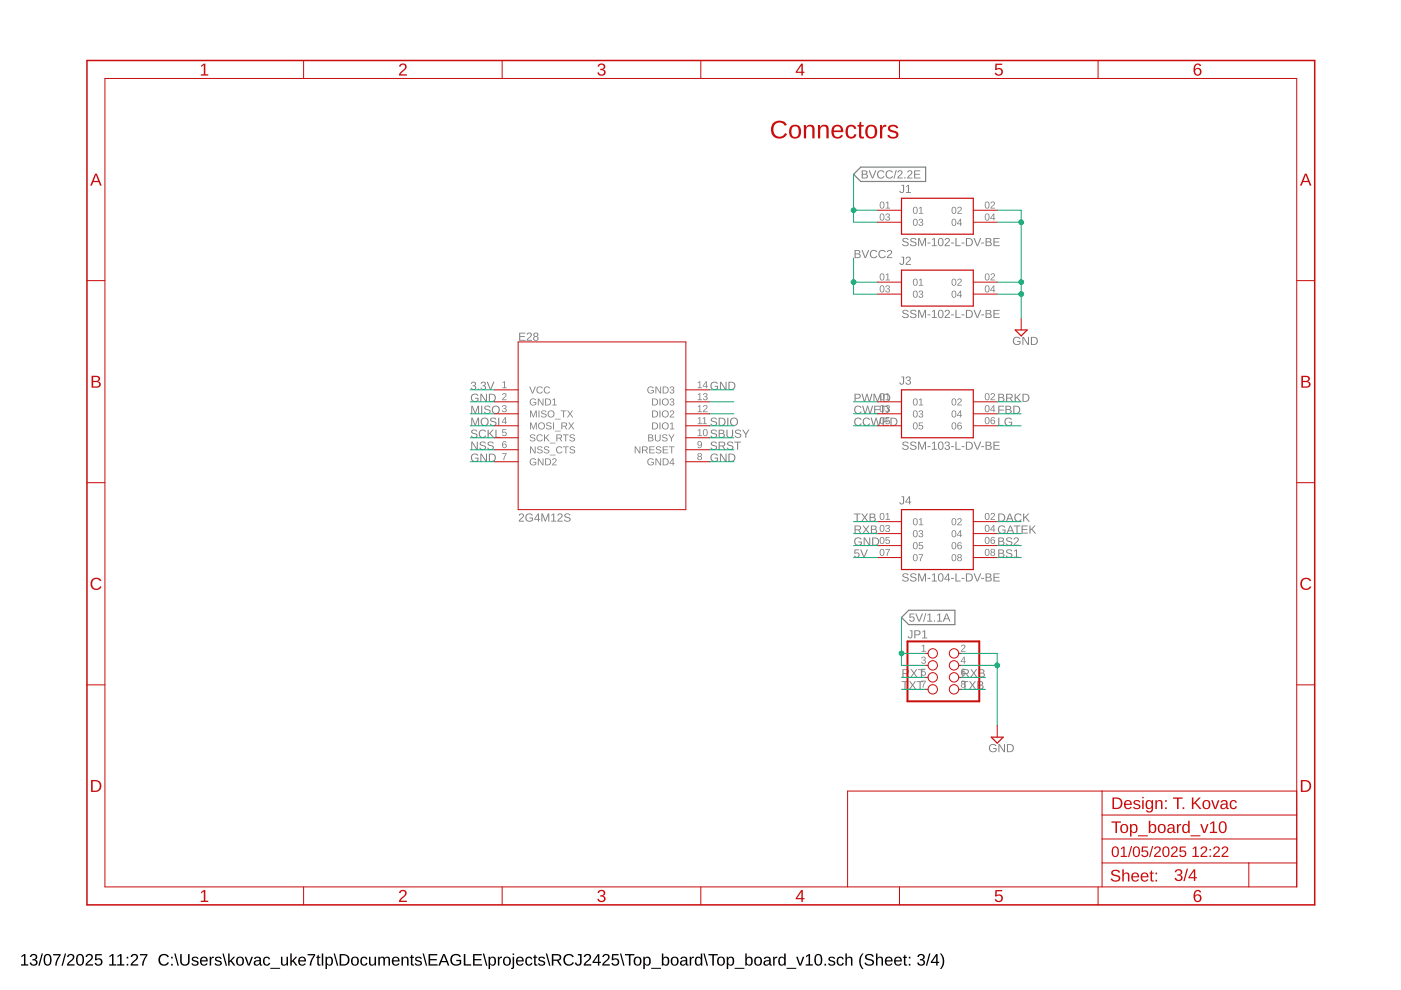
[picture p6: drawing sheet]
<svg xmlns="http://www.w3.org/2000/svg" width="297mm" height="210mm" viewBox="0 0 297 210" stroke-linecap="round" stroke-linejoin="round" font-family="sans-serif">
<path d="M4.5 202.7l.6-.4h.3v2.2h.6v.2h-1.5v-.2h.6v-1.9l-.6 .4zM6.6 202.4a.71 .71 0 0 1 1 0 .71 .71 0 0 1 0 1l-.2 .1a.69 .69 0 0 1 .5 .9 .69 .69 0 0 1-1 .3l-.6-.4v-.2h.3a.49 .49 0 0 0 .7 .4 .49 .49 0 0 0 .2-.8l-.6-.1v-.2a.47 .47 0 0 0 .7-.3 .47 .47 0 0 0-.4-.6 .47 .47 0 0 0-.6 .4h-.3zM8.8 202.2h.3l-.7 2.6h-.3zM9.6 202.4a.91 .91 0 0 1 1.1 .1 .91 .91 0 0 1 .2 1 .89 .89 0 0 1-.3 1.1 .89 .89 0 0 1-1.1-.2l-.2-.5v-.8zM9.8 202.6a1.65 1.65 0 0 0 .1 1.9h.2a1.12 1.12 0 0 0 .5-1.6l-.3-.4zM11.3 202.3h1.6l-.7 1.6-.2 .8h-.3a3.8 3.8 0 0 1 .9-2.1h-1.3zM13.7 202.2h.3l-.7 2.6h-.3zM14.5 202.4a.79 .79 0 0 1 1.2 .2 .79 .79 0 0 1-.5 1.1l-.7 .8h1.3v.2h-1.6l.1-.4 .5-.6a.72 .72 0 0 0 .4-1.2l-.5 .1-.2 .3h-.3zM16.5 202.4a.91 .91 0 0 1 1.1 .1 .91 .91 0 0 1 .2 1 .89 .89 0 0 1-.3 1.1 .89 .89 0 0 1-1.2-.2l-.2-.5v-.8zM16.7 202.6a1.65 1.65 0 0 0 .1 1.9h.2a1.12 1.12 0 0 0 .4-1.6l-.3-.4zM18.4 202.4a.79 .79 0 0 1 1.2 .2 .79 .79 0 0 1-.4 1.1l-.7 .8h1.2v.2h-1.6l.1-.4 .5-.6a.72 .72 0 0 0 .4-1.2l-.5 .1-.1 .3h-.4zM20.2 202.3h1.4v.3h-1.1l-.1 .7a.83 .83 0 0 1 1.2 .2 .83 .83 0 0 1-.1 1.1 .83 .83 0 0 1-1.2 0l-.2-.4 .3-.1a.55 .55 0 0 0 .8 .3 .55 .55 0 0 0 .1-.9 .55 .55 0 0 0-.9 .1h-.3zM23.2 202.7l.6-.4h.3v2.2h.6v.2h-1.6v-.2h.7v-1.9l-.6 .4zM24.9 202.7l.6-.4h.3v2.2h.6v.2h-1.6v-.2h.7v-1.9l-.6 .4zM26.9 202.9h.3v.3h-.3zM26.9 204.4h.3v.3h-.3zM28 202.4a.79 .79 0 0 1 1.2 .2 .79 .79 0 0 1-.5 1.1l-.7 .8h1.3v.2h-1.6l.1-.4 .5-.6a.72 .72 0 0 0 .4-1.2l-.5 .1-.2 .3h-.3zM29.7 202.3h1.6l-.7 1.6-.2 .8h-.3a3.8 3.8 0 0 1 .9-2.1h-1.3zM33.9 202.6a1.21 1.21 0 0 1 1.9 .3l-.3 .1a.9 .9 0 0 0-1.3-.3 .9 .9 0 0 0-.2 1.3 .84 .84 0 0 0 .8 .5 .84 .84 0 0 0 .8-.5l.2 .1a1.25 1.25 0 0 1-1.8 .4 1.25 1.25 0 0 1-.1-1.9zM36.3 202.9h.3v.3h-.3zM36.3 204.4h.3v.3h-.3zM36.9 202.2h.3l.7 2.6h-.3zM38.2 202.3h.3v1.5a.68 .68 0 0 0 .7 .7 .68 .68 0 0 0 .7-.7v-1.5h.3v1.5a1.01 1.01 0 0 1-1 1 1.01 1.01 0 0 1-1-1zM40.8 203a.85 .85 0 0 1 1.3 .3h-.3a.39 .39 0 0 0-.5-.3 .39 .39 0 0 0-.3 .5l.2 .1a.67 .67 0 0 1 .7 .2 .67 .67 0 0 1 .1 .7 .91 .91 0 0 1-1.4-.2l.3-.1a.45 .45 0 0 0 .5 .4 .45 .45 0 0 0 .3-.5l-.1-.1a.82 .82 0 0 1-.9-.8zM42.6 203.1a.85 .85 0 0 1 1-.2 .85 .85 0 0 1 .5 1h-1.4a.54 .54 0 0 0 .4 .6 .54 .54 0 0 0 .6-.3l.3 .1a.92 .92 0 0 1-1.3 .3 .92 .92 0 0 1-.2-1.3zM42.9 203.2l-.2 .4h1l-.3-.5zM44.4 202.9h.3l.1 .3 .1-.3 .4-.1v.3h-.3l-.2 .3v1.3h-.3zM45.7 203a.85 .85 0 0 1 1.3 .3h-.3a.39 .39 0 0 0-.5-.3 .39 .39 0 0 0-.2 .5l.2 .1a.67 .67 0 0 1 .6 .2 .67 .67 0 0 1 .1 .7 .91 .91 0 0 1-1.4-.2l.3-.1a.45 .45 0 0 0 .5 .4 .45 .45 0 0 0 .4-.5l-.1-.1a.82 .82 0 0 1-1-.8zM47.2 202.2h.2l.7 2.6h-.2zM48.4 202.2h.3v1.6l.8-.9h.4l-.8 .8 .8 1h-.4l-.6-.8-.2 .2v.6h-.3zM50.3 203.1a.94 .94 0 0 1 1.4 .5 .94 .94 0 0 1-1.1 1.1l-.3-.2-.2-.4zM50.6 203.1a.86 .86 0 0 0 .3 1.4 .79 .79 0 0 0 .5-.7 .79 .79 0 0 0-.5-.7zM51.9 202.9h.3l.5 1.6 .6-1.6h.3l-.7 1.8h-.3zM54.1 202.9a.74 .74 0 0 1 .8-.1 .74 .74 0 0 1 .4 .7v.9l.3 .1v.2h-.4l-.2-.3a.63 .63 0 0 1-.8 .4 .63 .63 0 0 1-.4-.8 .63 .63 0 0 1 .8-.4h.4a.42 .42 0 0 0-.3-.5 .42 .42 0 0 0-.5 .3l-.3-.1zM54.2 203.9a.41 .41 0 0 0 .2 .7 .41 .41 0 0 0 .5-.4l.1-.4zM56 203.1a.76 .76 0 0 1 1.3 .3h-.3a.48 .48 0 0 0-.7-.3 .48 .48 0 0 0-.2 .7 .48 .48 0 0 0 .2 .7 .48 .48 0 0 0 .7-.4l.3 .1a.79 .79 0 0 1-1 .5 .79 .79 0 0 1-.5-.9zM57.3 205.2h2.1v.2h-2.1zM59.6 202.9h.3v1.1a.45 .45 0 0 0 .5 .5 .45 .45 0 0 0 .3-.6v-1h.4v1.8h-.3v-.3a.63 .63 0 0 1-.8 .3 .63 .63 0 0 1-.4-.6zM61.5 202.2h.4v1.6l.8-.9h.3l-.7 .8 .8 1h-.4l-.6-.8-.2 .2v.6h-.4zM63.4 203.1a.85 .85 0 0 1 1.1-.2 .85 .85 0 0 1 .4 1h-1.4a.54 .54 0 0 0 .4 .6 .54 .54 0 0 0 .7-.3l.2 .1a.92 .92 0 0 1-1.3 .3 .92 .92 0 0 1-.2-1.3zM63.7 203.2l-.1 .4h1l-.3-.5zM65.2 202.3h1.6l-.7 1.6-.1 .8h-.3a3.8 3.8 0 0 1 .8-2.1h-1.3zM67.4 202.4h.2v.5h.3v.2h-.3v1.2l.1 .2h.3v.2h-.6l-.1-.1v-1.5h-.2v-.2h.2zM68.2 202.2h.3v2.5h-.3zM69 202.9h.3v.3a.71 .71 0 0 1 .9-.3 .71 .71 0 0 1 .4 .9 .76 .76 0 0 1-1 .9l-.3-.3v1.1h-.3zM69.5 203.1a.84 .84 0 0 0 .3 1.4 .83 .83 0 0 0 0-1.4zM70.7 202.2h.3l.7 2.6h-.3zM72 202.3h.8a1.22 1.22 0 0 1 1.3 1.2 1.22 1.22 0 0 1-1.2 1.2h-.9zM72.3 202.6v1.9h.6a1 1 0 0 0 .8-1.3 1 1 0 0 0-1.4-.6zM74.6 203.1a.94 .94 0 0 1 1.5 .5 .94 .94 0 0 1-1.1 1.1l-.4-.2-.2-.4zM75 203.1a.86 .86 0 0 0 .2 1.4 .79 .79 0 0 0 .6-.7 .79 .79 0 0 0-.5-.7zM76.6 203.1a.76 .76 0 0 1 1.3 .3h-.3a.48 .48 0 0 0-.7-.3 .48 .48 0 0 0-.2 .7 .48 .48 0 0 0 .3 .7 .48 .48 0 0 0 .6-.4l.3 .1a.79 .79 0 0 1-.9 .5 .79 .79 0 0 1-.6-.9zM78.2 202.9h.3v1.1a.45 .45 0 0 0 .5 .5 .45 .45 0 0 0 .4-.6v-1h.3v1.8h-.3v-.3a.63 .63 0 0 1-.7 .3 .63 .63 0 0 1-.5-.6zM80.2 202.9h.3v.3a.58 .58 0 0 1 .5-.4 .58 .58 0 0 1 .6 .4 .58 .58 0 0 1 .7-.4 .58 .58 0 0 1 .4 .7v1.2h-.3v-1.4a.41 .41 0 0 0-.6-.2 .41 .41 0 0 0-.2 .5v1.1h-.3v-1.4a.41 .41 0 0 0-.6-.2 .41 .41 0 0 0-.2 .5v1.1h-.3zM83.3 203.1a.85 .85 0 0 1 1-.2 .85 .85 0 0 1 .4 1h-1.3a.54 .54 0 0 0 .3 .6 .54 .54 0 0 0 .7-.3l.3 .1a.92 .92 0 0 1-1.3 .3 .92 .92 0 0 1-.2-1.3zM83.5 203.2l-.1 .4h1l-.3-.5zM85.1 202.9h.3v.3a.63 .63 0 0 1 .7-.4 .63 .63 0 0 1 .5 .7v1.2h-.3v-1.2a.45 .45 0 0 0-.5-.5 .45 .45 0 0 0-.4 .6v1.1h-.3zM87.2 202.4h.2v.5h.4v.2h-.4v1.2l.1 .2h.3v.2h-.5l-.1-.1-.1-1.5h-.2v-.2h.2zM88.2 203a.85 .85 0 0 1 1.2 .3h-.2a.39 .39 0 0 0-.5-.3 .39 .39 0 0 0-.3 .5l.2 .1a.67 .67 0 0 1 .7 .2 .67 .67 0 0 1 .1 .7 .91 .91 0 0 1-1.5-.2l.3-.1a.45 .45 0 0 0 .5 .4 .45 .45 0 0 0 .4-.5l-.1-.1a.82 .82 0 0 1-1-.8zM89.6 202.2h.3l.7 2.6h-.3zM90.9 202.3h1.8v.3h-1.5v.7h1.4v.3h-1.4v.9h1.6v.2h-1.9zM93.9 202.3h.4l1 2.4h-.4l-.2-.7h-1.1l-.3 .7h-.4zM94.1 202.5l-.4 1.3h.9zM95.8 202.6a1.27 1.27 0 0 1 1.9 .2l-.3 .1a.93 .93 0 0 0-1.3-.2 .93 .93 0 0 0-.2 1.3 1.03 1.03 0 0 0 1.6 .2v-.4h-.8v-.3h1.1v.8a1.33 1.33 0 0 1-1.9 .2 1.33 1.33 0 0 1-.1-1.9zM98.3 202.3h.4v2.2h1.2v.2h-1.6zM100.3 202.3h1.8v.3h-1.5v.7h1.4v.3h-1.4v.9h1.6v.2h-1.9zM102.4 202.2h.2l.7 2.6h-.2zM103.6 202.9h.3v.3a.71 .71 0 0 1 .9-.3 .71 .71 0 0 1 .4 .9 .76 .76 0 0 1-1 .9l-.3-.3v1.1h-.3zM104.1 203.1a.84 .84 0 0 0 .3 1.4 .83 .83 0 0 0 0-1.4zM105.5 202.9h.3l.1 .3 .1-.3 .4-.1v.3h-.3l-.2 .3v1.3h-.3zM106.8 203.1a.94 .94 0 0 1 1.5 .5 .94 .94 0 0 1-1.1 1.1l-.4-.2-.1-.4zM107.2 203.1a.86 .86 0 0 0 .3 1.4 .79 .79 0 0 0 .5-.7 .79 .79 0 0 0-.5-.7zM108.7 202.2h.3v.3h-.3zM108.7 202.9h.3v2.1a.45 .45 0 0 1-.6 .4v-.2l.3-.1zM109.6 203.1a.85 .85 0 0 1 1-.2 .85 .85 0 0 1 .5 1h-1.4a.54 .54 0 0 0 .4 .6 .54 .54 0 0 0 .6-.3l.3 .1a.92 .92 0 0 1-1.3 .3 .92 .92 0 0 1-.2-1.3zM109.9 203.2l-.2 .4h1l-.3-.5zM111.6 203.1a.76 .76 0 0 1 1.3 .3h-.3a.48 .48 0 0 0-.7-.3 .48 .48 0 0 0-.2 .7 .48 .48 0 0 0 .2 .7 .48 .48 0 0 0 .7-.4l.3 .1a.79 .79 0 0 1-1 .5 .79 .79 0 0 1-.5-.9zM113.3 202.4h.3v.5h.3v.2h-.3v1.2l.1 .2h.2v.2h-.5l-.1-.1-.1-1.5h-.2v-.2h.3zM114.3 203a.85 .85 0 0 1 1.3 .3h-.3a.39 .39 0 0 0-.5-.3 .39 .39 0 0 0-.3 .5l.2 .1a.67 .67 0 0 1 .7 .2 .67 .67 0 0 1 .1 .7 .91 .91 0 0 1-1.4-.2l.2-.1a.45 .45 0 0 0 .6 .4 .45 .45 0 0 0 .3-.5l-.1-.1a.82 .82 0 0 1-1-.8zM115.7 202.2h.3l.7 2.6h-.3zM117 202.3h1.1a.7 .7 0 0 1 .9 .5 .7 .7 0 0 1-.6 .9l.7 1h-.4l-.6-1h-.8v1h-.3zM117.3 202.6v.9h.8a.46 .46 0 0 0 .6-.5 .46 .46 0 0 0-.6-.4zM119.8 202.6a1.21 1.21 0 0 1 1.9 .3l-.4 .1a.9 .9 0 0 0-1.3-.3 .9 .9 0 0 0-.1 1.3 .84 .84 0 0 0 .8 .5 .84 .84 0 0 0 .7-.5l.3 .1a1.25 1.25 0 0 1-1.9 .4 1.25 1.25 0 0 1 0-1.9zM122.5 202.3h.8v1.7a.73 .73 0 0 1-.6 .8 .73 .73 0 0 1-.8-.7h.3a.4 .4 0 0 0 .4 .4 .4 .4 0 0 0 .4-.5v-1.4h-.5zM124 202.4a.79 .79 0 0 1 1.3 .2 .79 .79 0 0 1-.5 1.1l-.7 .8h1.3v.2h-1.6l.1-.4 .5-.6a.72 .72 0 0 0 .4-1.2l-.6 .1-.1 .3h-.3zM126.7 202.3h.4v1.6h.3v.3h-.3v.5h-.3v-.5h-1.2v-.3zM126.8 202.6l-.9 1.3h.9zM127.9 202.4a.79 .79 0 0 1 1.3 .2 .79 .79 0 0 1-.5 1.1l-.7 .8h1.3v.2h-1.6l.1-.4 .5-.6a.72 .72 0 0 0 .4-1.2l-.5 .1-.2 .3h-.3zM129.8 202.3h1.4v.3h-1.1l-.1 .7a.83 .83 0 0 1 1.1 .2 .83 .83 0 0 1-.1 1.1 .83 .83 0 0 1-1.1 0l-.3-.4 .3-.1a.55 .55 0 0 0 .8 .3 .55 .55 0 0 0 .1-.9 .55 .55 0 0 0-.8 .1h-.3zM131.4 202.2h.3l.7 2.6h-.3zM132.5 202.3h2v.3h-.8v2.1h-.4v-2.1h-.8zM134.5 203.1a.94 .94 0 0 1 1.5 .5 .94 .94 0 0 1-1.1 1.1l-.4-.2-.1-.4zM134.9 203.1a.86 .86 0 0 0 .3 1.4 .79 .79 0 0 0 .5-.7 .79 .79 0 0 0-.5-.7zM136.4 202.9h.3v.3a.71 .71 0 0 1 .9-.3 .71 .71 0 0 1 .4 .9 .76 .76 0 0 1-1 .9l-.3-.3v1.1h-.3zM136.9 203.1a.84 .84 0 0 0 .3 1.4 .83 .83 0 0 0 0-1.4zM138.1 205.2h2v.2h-2zM140.3 202.2h.3v1a.71 .71 0 0 1 .9-.3 .71 .71 0 0 1 .4 .9 .76 .76 0 0 1-.9 .9l-.4-.3v.3h-.3zM140.9 203.1a.84 .84 0 0 0 .2 1.4 .83 .83 0 0 0 0-1.4zM142.4 203.1a.94 .94 0 0 1 1.5 .5 .94 .94 0 0 1-1.1 1.1l-.4-.2-.2-.4zM142.7 203.1a.86 .86 0 0 0 .3 1.4 .79 .79 0 0 0 .5-.7 .79 .79 0 0 0-.5-.7zM144.5 202.9a.74 .74 0 0 1 .8-.1 .74 .74 0 0 1 .4 .7v.9l.3 .1v.2h-.4l-.2-.3a.63 .63 0 0 1-.8 .4 .63 .63 0 0 1-.4-.8 .63 .63 0 0 1 .8-.4h.4a.42 .42 0 0 0-.3-.5 .42 .42 0 0 0-.5 .3l-.3-.1zM144.6 203.9a.41 .41 0 0 0 .1 .7 .41 .41 0 0 0 .6-.4l.1-.4zM146.2 202.9h.3v.3l.2-.3 .4-.1v.3h-.3l-.2 .3-.1 1.3h-.3zM147.5 203.1l.5-.3 .6 .3v-.9h.3v2.5h-.3v-.3a.71 .71 0 0 1-.9 .3 .71 .71 0 0 1-.4-.9zM147.7 203.2a.91 .91 0 0 0 .4 1.3 .79 .79 0 0 0 .5-.7 .79 .79 0 0 0-.5-.7zM149.1 202.2h.3l.7 2.6h-.3zM150.2 202.3h2v.3h-.8v2.1h-.4v-2.1h-.8zM152.2 203.1a.94 .94 0 0 1 1.5 .5 .94 .94 0 0 1-1.1 1.1l-.4-.2-.2-.4zM152.6 203.1a.86 .86 0 0 0 .2 1.4 .79 .79 0 0 0 .6-.7 .79 .79 0 0 0-.5-.7zM154.1 202.9h.3v.3a.71 .71 0 0 1 .9-.3 .71 .71 0 0 1 .4 .9 .76 .76 0 0 1-1 .9l-.3-.3v1.1h-.3zM154.6 203.1a.84 .84 0 0 0 .3 1.4 .83 .83 0 0 0 0-1.4zM155.8 205.2h2v.2h-2zM158 202.2h.3v1a.71 .71 0 0 1 .9-.3 .71 .71 0 0 1 .4 .9 .76 .76 0 0 1-.9 .9l-.4-.3v.3h-.3zM158.5 203.1a.84 .84 0 0 0 .3 1.4 .83 .83 0 0 0 0-1.4zM160.1 203.1a.94 .94 0 0 1 1.5 .5 .94 .94 0 0 1-1.1 1.1l-.4-.2-.2-.4zM160.4 203.1a.86 .86 0 0 0 .3 1.4 .79 .79 0 0 0 .5-.7 .79 .79 0 0 0-.5-.7zM162.2 202.9a.74 .74 0 0 1 .7-.1 .74 .74 0 0 1 .5 .7v.9l.3 .1v.2h-.4l-.2-.3a.63 .63 0 0 1-.8 .4 .63 .63 0 0 1-.4-.8 .63 .63 0 0 1 .8-.4h.4a.42 .42 0 0 0-.3-.5 .42 .42 0 0 0-.5 .3l-.4-.1zM162.3 203.9a.41 .41 0 0 0 .1 .7 .41 .41 0 0 0 .6-.4l.1-.4zM163.9 202.9h.3v.3l.2-.3 .4-.1v.3h-.3l-.2 .3-.1 1.3h-.3zM165.2 203.1l.5-.3 .6 .3v-.9h.3v2.5h-.3v-.3a.71 .71 0 0 1-.9 .3 .71 .71 0 0 1-.4-.9zM165.4 203.2a.91 .91 0 0 0 .4 1.3 .79 .79 0 0 0 .5-.7 .79 .79 0 0 0-.5-.7zM166.8 205.2h2v.2h-2zM168.8 202.9h.3l.6 1.6 .5-1.6h.3l-.7 1.8h-.3zM170.9 202.7l.6-.4h.3v2.2h.5v.2h-1.5v-.2h.6v-1.9l-.5 .4zM173 202.4a.91 .91 0 0 1 1.1 .1 .91 .91 0 0 1 .2 1 .89 .89 0 0 1-.3 1.1 .89 .89 0 0 1-1.1-.2l-.2-.5v-.8zM173.2 202.6a1.65 1.65 0 0 0 .1 1.9h.2a1.12 1.12 0 0 0 .5-1.6l-.3-.4zM174.8 204.3h.3v.4h-.3zM175.8 203a.85 .85 0 0 1 1.3 .3h-.3a.39 .39 0 0 0-.5-.3 .39 .39 0 0 0-.3 .5l.2 .1a.67 .67 0 0 1 .7 .2 .67 .67 0 0 1 .1 .7 .91 .91 0 0 1-1.4-.2l.2-.1a.45 .45 0 0 0 .6 .4 .45 .45 0 0 0 .3-.5l-.1-.1a.82 .82 0 0 1-.9-.8zM177.6 203.1a.76 .76 0 0 1 1.3 .3h-.3a.48 .48 0 0 0-.7-.3 .48 .48 0 0 0-.2 .7 .48 .48 0 0 0 .2 .7 .48 .48 0 0 0 .7-.4l.3 .1a.79 .79 0 0 1-.9 .5 .79 .79 0 0 1-.6-.9zM179.2 202.2h.4l-.1 1a.63 .63 0 0 1 .8-.4 .63 .63 0 0 1 .4 .7v1.2h-.3v-1.2a.45 .45 0 0 0-.5-.5 .45 .45 0 0 0-.3 .6v1.1h-.4zM182.8 202.2h.3a2.48 2.48 0 0 0 0 3.3 1.06 1.06 0 0 1-.9-1.1 2.47 2.47 0 0 1 .6-2.2zM183.5 202.6a1.11 1.11 0 0 1 1.8 .2l-.4 .1a.63 .63 0 0 0-.6-.4 .63 .63 0 0 0-.6 .5l.7 .3a.75 .75 0 0 1 .9 .8 .75 .75 0 0 1-1 .7 .89 .89 0 0 1-1-.7h.3a.73 .73 0 0 0 .7 .4 .73 .73 0 0 0 .7-.5l-.8-.4a.72 .72 0 0 1-.7-1zM185.7 202.2h.3v1a.63 .63 0 0 1 .7-.4 .63 .63 0 0 1 .5 .7v1.2h-.3v-1.2a.45 .45 0 0 0-.5-.5 .45 .45 0 0 0-.4 .6v1.1h-.3zM187.8 203.1a.85 .85 0 0 1 1-.2 .85 .85 0 0 1 .5 1h-1.4a.54 .54 0 0 0 .4 .6 .54 .54 0 0 0 .6-.3l.3 .1a.92 .92 0 0 1-1.3 .3 .92 .92 0 0 1-.2-1.3zM188.1 203.2l-.2 .4h1l-.3-.5zM189.8 203.1a.85 .85 0 0 1 1-.2 .85 .85 0 0 1 .4 1h-1.3a.54 .54 0 0 0 .3 .6 .54 .54 0 0 0 .7-.3l.3 .1a.92 .92 0 0 1-1.3 .3 .92 .92 0 0 1-.2-1.3zM190 203.2l-.1 .4h1l-.3-.5zM191.8 202.4h.2v.5h.3v.2h-.3v1.2l.1 .2h.2v.2h-.5l-.1-.1-.1-1.5h-.2v-.2h.3zM192.7 202.9h.3v.3h-.3zM192.7 204.4h.3v.3h-.3zM194.7 202.4a.71 .71 0 0 1 1.1 0 .71 .71 0 0 1 0 1l-.2 .1a.69 .69 0 0 1 .5 .9 .69 .69 0 0 1-1 .3l-.6-.4v-.2h.3a.49 .49 0 0 0 .7 .4 .49 .49 0 0 0 .2-.8l-.7-.1v-.2a.47 .47 0 0 0 .7-.3 .47 .47 0 0 0-.3-.6 .47 .47 0 0 0-.6 .4h-.3zM197 202.2h.3l-.7 2.6h-.3zM198.5 202.3h.3v1.6h.3v.3h-.3v.5h-.3v-.5h-1.1v-.3zM198.5 202.6l-.9 1.3h.9zM199.3 202.2a1.06 1.06 0 0 1 .8 1 2.47 2.47 0 0 1-.5 2.3h-.3a2.48 2.48 0 0 0 0-3.3z" fill="#000"/>
<g fill="#808080">
<path d="M195.4 136.9l.5-.2v1.3h.4v.2h-.9v-.2h.4v-1.1l-.4 .2z"/>
<path d="M203.9 136.8a.5 .5 0 0 1 .8 .2 .5 .5 0 0 1-.5 .7l-.3 .3h.8v.2h-1l.6-.7a.3 .3 0 0 0 .1-.6 .3 .3 0 0 0-.5 .2h-.2z"/>
<path d="M195.5 139.3a.43 .43 0 0 1 .7 0 .43 .43 0 0 1-.2 .7 .39 .39 0 0 1 .3 .4 .39 .39 0 0 1-.5 .3l-.4-.2-.1-.2h.2a.3 .3 0 0 0 .4 .3 .3 .3 0 0 0 .1-.5l-.3-.1v-.1a.29 .29 0 0 0 .4-.2 .29 .29 0 0 0-.2-.3 .29 .29 0 0 0-.4 .2h-.2z"/>
<path d="M195.4 141.8h.8v.1h-.6l-.1 .5a.5 .5 0 0 1 .8 .2 .5 .5 0 0 1-.3 .7 .5 .5 0 0 1-.7-.4l.5 .2a.34 .34 0 0 0 .3-.5 .34 .34 0 0 0-.6 0h-.1z"/>
<path d="M195.3 144.3h1l-.5 1.5h-.2l.1-.4 .4-.9h-.8z"/>
<path d="M106.5 81.1l.6-.3v1.3h.3v.2h-.9v-.2h.4v-1.1l-.4 .3z"/>
<path d="M106.6 83.5a.5 .5 0 0 1 .8 .2 .5 .5 0 0 1-.5 .7l-.2 .3h.7v.1h-1l.6-.7a.3 .3 0 0 0 .2-.5 .32 .32 0 0 0-.6 .2l-.1-.1z"/>
<path d="M106.6 86a.43 .43 0 0 1 .7 0 .43 .43 0 0 1-.2 .6 .39 .39 0 0 1 .3 .5 .39 .39 0 0 1-.5 .3l-.4-.2-.1-.2h.2a.3 .3 0 0 0 .4 .3 .3 .3 0 0 0 .1-.5l-.3-.1v-.1a.29 .29 0 0 0 .4-.2 .29 .29 0 0 0-.2-.4 .29 .29 0 0 0-.4 .3h-.2z"/>
<path d="M106.5 91h.9v.2h-.7v.4a.5 .5 0 0 1 .7 .2 .5 .5 0 0 1-.3 .7 .5 .5 0 0 1-.7-.4l.5 .2a.34 .34 0 0 0 .3-.5 .34 .34 0 0 0-.5 0h-.2z"/>
<path d="M106.4 96.1h1l-.5 1.4h-.2l.1-.3 .4-1h-.8z"/>
<path d="M191.5 50.6a.8 .8 0 0 1 1.1 .2l-.2 .1a.4 .4 0 0 0-.5-.3 .4 .4 0 0 0-.3 .5l.2 .1a.57 .57 0 0 1 .7 .2 .57 .57 0 0 1-.1 .8h-.4a.63 .63 0 0 1-.8-.4l.3-.1a.46 .46 0 0 0 .5 .4 .46 .46 0 0 0 .4-.6l-.5-.1a.49 .49 0 0 1-.5-.3 .49 .49 0 0 1 .1-.5zM193.2 50.6a.8 .8 0 0 1 1.1 .2l-.2 .1a.4 .4 0 0 0-.5-.3 .4 .4 0 0 0-.3 .5l.2 .1a.57 .57 0 0 1 .7 .2 .57 .57 0 0 1-.2 .8h-.4a.63 .63 0 0 1-.7-.4l.2-.1a.46 .46 0 0 0 .6 .4 .46 .46 0 0 0 .3-.6l-.4-.1a.49 .49 0 0 1-.5-.3 .49 .49 0 0 1 .1-.5zM194.7 50.5h.3l.5 1.4 .5-1.4h.3v1.7h-.2v-1.5l-.5 1.5h-.2l-.5-1.5v1.5h-.2zM196.6 51.4h.7v.2h-.7zM197.6 50.8l.6-.3v1.5h.4v.2h-1v-.2h.4v-1.3l-.4 .3zM199.1 50.5a.64 .64 0 0 1 .8 .1 .64 .64 0 0 1 .1 .7 .64 .64 0 0 1-.5 .9 .64 .64 0 0 1-.6-.9zM199.3 50.7a.97 .97 0 0 0 .2 1.3 .86 .86 0 0 0 0-1.4zM200.5 50.6a.55 .55 0 0 1 .8 .1 .55 .55 0 0 1-.3 .8l-.5 .5h.9v.2h-1.1v-.3l.5-.5a.37 .37 0 0 0 .4-.5 .37 .37 0 0 0-.7-.1l-.2 .1zM201.6 51.4h.7v.2h-.7zM202.6 50.5h.2v1.5h.9v.2h-1.1zM203.9 51.4h.6v.2h-.6zM204.8 50.5h.6a.86 .86 0 0 1 .9 .8 .86 .86 0 0 1-.9 .9h-.6zM205 50.7v1.3a.73 .73 0 0 0 1-.7 .73 .73 0 0 0-1-.6zM206.4 50.5h.2l.6 1.5 .6-1.5h.2l-.7 1.7h-.2zM208 51.4h.6v.2h-.6zM209 50.5l1.1 .2 .1 .3-.3 .3a.47 .47 0 0 1 .4 .6 .47 .47 0 0 1-.6 .3h-.7zM209.2 50.7v.5l.7-.2v-.3zM209.2 51.4v.6h.6l.2-.2-.1-.4zM210.6 50.5h1.3v.2h-1v.5h1v.2h-1v.6h1.1v.2h-1.4z"/>
<path d="M191.5 65.8a.8 .8 0 0 1 1.1 .3h-.2a.4 .4 0 0 0-.5-.3 .4 .4 0 0 0-.3 .5l.2 .1a.57 .57 0 0 1 .7 .3 .57 .57 0 0 1-.1 .7l-.4 .1a.63 .63 0 0 1-.8-.5h.3a.46 .46 0 0 0 .5 .3 .46 .46 0 0 0 .4-.5l-.5-.2a.49 .49 0 0 1-.5-.2 .49 .49 0 0 1 .1-.6zM193.2 65.8a.8 .8 0 0 1 1.1 .3h-.2a.4 .4 0 0 0-.5-.3 .4 .4 0 0 0-.3 .5l.2 .1a.57 .57 0 0 1 .7 .3 .57 .57 0 0 1-.2 .7l-.4 .1a.63 .63 0 0 1-.7-.5h.2a.46 .46 0 0 0 .6 .3 .46 .46 0 0 0 .3-.5l-.4-.2a.49 .49 0 0 1-.5-.2 .49 .49 0 0 1 .1-.6zM194.7 65.7h.3l.5 1.5 .5-1.5h.3v1.7h-.2v-1.5l-.5 1.5h-.2l-.5-1.5v1.5h-.2zM196.6 66.7h.7v.2h-.7zM197.6 66l.6-.3v1.5h.4v.2h-1v-.2h.4v-1.3l-.4 .3zM199.1 65.8a.64 .64 0 0 1 .8 0 .64 .64 0 0 1 .1 .8 .64 .64 0 0 1-.5 .9 .64 .64 0 0 1-.6-.9zM199.3 65.9a.97 .97 0 0 0 .2 1.4 .86 .86 0 0 0 0-1.4zM200.5 65.8a.55 .55 0 0 1 .8 .1 .55 .55 0 0 1-.3 .8l-.5 .5h.9v.2h-1.1v-.3l.5-.4a.37 .37 0 0 0 .4-.6 .37 .37 0 0 0-.7-.1l-.2 .1zM201.6 66.7h.7v.2h-.7zM202.6 65.7h.2v1.5h.9v.2h-1.1zM203.9 66.7h.6v.2h-.6zM204.8 65.7h.6a.86 .86 0 0 1 .9 .8 .86 .86 0 0 1-.9 .9h-.6zM205 65.9v1.3a.73 .73 0 0 0 1-.6 .73 .73 0 0 0-1-.7zM206.4 65.7h.2l.6 1.5 .6-1.5h.2l-.7 1.7h-.2zM208 66.7h.6v.2h-.6zM209 65.7l1.1 .2 .1 .4-.3 .2a.47 .47 0 0 1 .4 .6 .47 .47 0 0 1-.6 .3h-.7zM209.2 65.9v.5l.7-.1v-.3zM209.2 66.6v.6h.6l.2-.1-.1-.4zM210.6 65.7h1.3v.2h-1v.5h1v.2h-1v.6h1.1v.2h-1.4z"/>
<path d="M191.5 93.7a.8 .8 0 0 1 1.1 .3l-.2 .1a.4 .4 0 0 0-.5-.4 .4 .4 0 0 0-.3 .5l.2 .1a.57 .57 0 0 1 .7 .3 .57 .57 0 0 1-.1 .7l-.4 .1a.63 .63 0 0 1-.8-.5h.3a.46 .46 0 0 0 .5 .4 .46 .46 0 0 0 .4-.6l-.5-.1a.49 .49 0 0 1-.5-.3 .49 .49 0 0 1 .1-.6zM193.2 93.7a.8 .8 0 0 1 1.1 .3l-.2 .1a.4 .4 0 0 0-.5-.4 .4 .4 0 0 0-.3 .5l.2 .1a.57 .57 0 0 1 .7 .3 .57 .57 0 0 1-.2 .7l-.4 .1a.63 .63 0 0 1-.7-.5h.2a.46 .46 0 0 0 .6 .4 .46 .46 0 0 0 .3-.6l-.4-.1a.49 .49 0 0 1-.5-.3 .49 .49 0 0 1 .1-.6zM194.7 93.6h.3l.5 1.5 .5-1.5h.3v1.8h-.2v-1.6l-.5 1.6h-.2l-.5-1.6v1.6h-.2zM196.6 94.6h.7v.2h-.7zM197.6 93.9l.6-.3v1.6h.4v.2h-1v-.2h.4v-1.3l-.4 .2zM199.1 93.7a.64 .64 0 0 1 .8 .1 .64 .64 0 0 1 .1 .7 .64 .64 0 0 1-.5 .9 .64 .64 0 0 1-.6-.9zM199.3 93.8a.97 .97 0 0 0 .2 1.4 .86 .86 0 0 0 0-1.4zM200.4 93.7a.5 .5 0 0 1 .9 0 .5 .5 0 0 1-.3 .8 .51 .51 0 0 1 .3 .8 .51 .51 0 0 1-.9 0l-.2-.4h.3a.35 .35 0 0 0 .4 .3 .35 .35 0 0 0 .2-.5l-.4-.1v-.2a.33 .33 0 0 0 .4-.2 .33 .33 0 0 0-.2-.4 .33 .33 0 0 0-.4 .3h-.2zM201.6 94.6h.7v.2h-.7zM202.6 93.6h.2v1.6h.9v.2h-1.1zM203.9 94.6h.6v.2h-.6zM204.8 93.6h.6a.86 .86 0 0 1 .9 .9 .86 .86 0 0 1-.9 .9h-.6zM205 93.8v1.4a.73 .73 0 0 0 1-.7 .73 .73 0 0 0-1-.7zM206.4 93.6h.2l.6 1.6 .6-1.6h.2l-.7 1.8h-.2zM208 94.6h.6v.2h-.6zM209 93.6l1.1 .2 .1 .4-.3 .3a.47 .47 0 0 1 .4 .5 .47 .47 0 0 1-.6 .4h-.7zM209.2 93.8v.6l.7-.2v-.3zM209.2 94.6v.6h.6l.2-.2-.1-.4zM210.6 93.6h1.3v.2h-1v.6h1v.2h-1v.6h1.1v.2h-1.4z"/>
<path d="M191.5 121.7a.8 .8 0 0 1 1.1 .2l-.2 .1a.4 .4 0 0 0-.5-.3 .4 .4 0 0 0-.3 .5l.2 .1a.57 .57 0 0 1 .7 .2 .57 .57 0 0 1-.1 .8h-.4a.63 .63 0 0 1-.8-.4l.3-.1a.46 .46 0 0 0 .5 .4 .46 .46 0 0 0 .4-.6l-.5-.1a.49 .49 0 0 1-.5-.3 .49 .49 0 0 1 .1-.5zM193.2 121.7a.8 .8 0 0 1 1.1 .2l-.2 .1a.4 .4 0 0 0-.5-.3 .4 .4 0 0 0-.3 .5l.2 .1a.57 .57 0 0 1 .7 .2 .57 .57 0 0 1-.2 .8h-.4a.63 .63 0 0 1-.7-.4l.2-.1a.46 .46 0 0 0 .6 .4 .46 .46 0 0 0 .3-.6l-.4-.1a.49 .49 0 0 1-.5-.3 .49 .49 0 0 1 .1-.5zM194.7 121.6h.3l.5 1.4 .5-1.4h.3v1.7h-.2v-1.5l-.5 1.5h-.2l-.5-1.5v1.5h-.2zM196.6 122.5h.7v.2h-.7zM197.6 121.9l.6-.3v1.5h.4v.2h-1v-.2h.4v-1.3l-.4 .3zM199.1 121.6a.64 .64 0 0 1 .8 .1 .64 .64 0 0 1 .1 .7 .64 .64 0 0 1-.5 .9 .64 .64 0 0 1-.6-.9zM199.3 121.8a.97 .97 0 0 0 .2 1.3 .86 .86 0 0 0 0-1.4zM201 121.6h.2v1.1h.3v.2h-.3v.4h-.2v-.4h-.8zM201 121.8l-.6 .9h.6zM201.6 122.5h.7v.2h-.7zM202.6 121.6h.2v1.5h.9v.2h-1.1zM203.9 122.5h.6v.2h-.6zM204.8 121.6h.6a.86 .86 0 0 1 .9 .8 .86 .86 0 0 1-.9 .9h-.6zM205 121.8v1.3a.73 .73 0 0 0 1-.7 .73 .73 0 0 0-1-.6zM206.4 121.6h.2l.6 1.5 .6-1.5h.2l-.7 1.7h-.2zM208 122.5h.6v.2h-.6zM209 121.6l1.1 .2 .1 .3-.3 .3a.47 .47 0 0 1 .4 .6 .47 .47 0 0 1-.6 .3h-.7zM209.2 121.8v.5l.7-.2v-.3zM209.2 122.5v.6h.6l.2-.2-.1-.4zM210.6 121.6h1.3v.2h-1v.5h1v.2h-1v.6h1.1v.2h-1.4z"/>
<path d="M215 71.6a.9 .9 0 0 1 1.3 .2l-.2 .1a.68 .68 0 0 0-.9-.1 .68 .68 0 0 0-.1 1 .68 .68 0 0 0 1 .1l.1-.4h-.6v-.2h.8v.6a.94 .94 0 0 1-1.4 .1 .94 .94 0 0 1 0-1.4zM216.8 71.4h.2l1 1.5-.1-1.5h.3v1.7h-.3l-.9-1.4v1.4h-.2zM218.6 71.4h.5a.86 .86 0 0 1 .9 .8 .86 .86 0 0 1-.8 .9h-.6zM218.8 71.6v1.4a.73 .73 0 0 0 1-.7 .73 .73 0 0 0-1-.7z"/>
<path d="M209.9 158a.9 .9 0 0 1 1.4 .1l-.3 .1a.68 .68 0 0 0-.9 0 .68 .68 0 0 0-.1 .9 .68 .68 0 0 0 1 .1l.1-.4h-.5v-.2h.7v.6a.94 .94 0 0 1-1.3 .1 .94 .94 0 0 1-.1-1.3zM211.7 157.8h.3l.9 1.4v-1.4h.2v1.7h-.3l-.9-1.5v1.5h-.2zM213.5 157.8h.6a.86 .86 0 0 1 .9 .8 .86 .86 0 0 1-.9 .9h-.6zM213.7 157.9v1.4a.73 .73 0 0 0 1-.7 .73 .73 0 0 0-1-.7z"/>
<path d="M110.2 109a.55 .55 0 0 1 .8 .1 .55 .55 0 0 1-.3 .8l-.5 .5h.9v.2h-1.1l.1-.3 .4-.5a.37 .37 0 0 0 .4-.5 .37 .37 0 0 0-.6-.1l-.3 .1zM111.6 109.1a.9 .9 0 0 1 1.4 .2h-.3a.68 .68 0 0 0-.9 0 .68 .68 0 0 0-.1 .9 .68 .68 0 0 0 1 .1l.1-.4h-.5v-.2h.7v.6a.94 .94 0 0 1-1.3 .1 .94 .94 0 0 1-.1-1.3zM114 108.9h.3v1.1h.2v.2h-.2v.4h-.2v-.4h-.9zM114.1 109.1l-.6 .9h.6zM114.8 108.9h.3l.5 1.4 .6-1.4h.3v1.7h-.3l.1-1.5-.6 1.5h-.2l-.5-1.5v1.5h-.2zM116.9 109.2l.6-.3v1.5h.4v.2h-1v-.2h.4v-1.3l-.4 .3zM118.4 109a.55 .55 0 0 1 .8 .1 .55 .55 0 0 1-.3 .8l-.5 .5h.9v.2h-1.1v-.3l.5-.5a.37 .37 0 0 0 .4-.5 .37 .37 0 0 0-.7-.1l-.2 .1zM119.8 109a.8 .8 0 0 1 1.2 .2l-.3 .1a.4 .4 0 0 0-.5-.3 .4 .4 0 0 0-.2 .5l.1 .1a.57 .57 0 0 1 .8 .2 .57 .57 0 0 1-.2 .8h-.4a.63 .63 0 0 1-.7-.4l.2-.1a.46 .46 0 0 0 .5 .4 .46 .46 0 0 0 .4-.6l-.5-.1a.49 .49 0 0 1-.5-.2 .49 .49 0 0 1 .1-.6z"/>
<path d="M193.8 43.9a.61 .61 0 0 1 .7 .2 .61 .61 0 0 1 .1 .7 .53 .53 0 0 1-.7 .5 .53 .53 0 0 1-.4-.7zM193.9 44a.83 .83 0 0 0 .2 1.2 .73 .73 0 0 0 0-1.2zM194.9 44.1l.5-.2v1.3h.3v.1h-.9v-.1h.4v-1.2l-.3 .3z"/>
<path d="M186.7 42.8a.61 .61 0 0 1 .8 .1 .61 .61 0 0 1 0 .8 .53 .53 0 0 1-.6 .5 .53 .53 0 0 1-.4-.7zM186.9 42.9a.83 .83 0 0 0 .1 1.2 .73 .73 0 0 0 0-1.2zM187.8 43l.5-.3v1.4h.4v.1h-.9v-.1h.3v-1.2l-.3 .3z"/>
<path d="M202 43.9a.61 .61 0 0 1 .7 .2 .61 .61 0 0 1 0 .7 .53 .53 0 0 1-.6 .5 .53 .53 0 0 1-.4-.7zM202.1 44a.83 .83 0 0 0 .1 1.2 .73 .73 0 0 0 .1-1.2zM203.1 43.9a.5 .5 0 0 1 .8 .3 .5 .5 0 0 1-.4 .6l-.3 .4h.7v.1h-.9l.5-.7a.3 .3 0 0 0 .2-.5 .3 .3 0 0 0-.5 .1h-.2z"/>
<path d="M209 42.8a.61 .61 0 0 1 .8 .1 .61 .61 0 0 1 0 .8 .53 .53 0 0 1-.7 .5 .53 .53 0 0 1-.3-.7zM209.1 42.9a.83 .83 0 0 0 .2 1.2 .73 .73 0 0 0 0-1.2zM210.2 42.8a.5 .5 0 0 1 .7 .3 .5 .5 0 0 1-.4 .6l-.3 .4h.8v.1h-1l.5-.7a.3 .3 0 0 0 .2-.5 .3 .3 0 0 0-.5 .1h-.2z"/>
<path d="M193.8 46.5a.61 .61 0 0 1 .7 .1 .61 .61 0 0 1 .1 .8 .53 .53 0 0 1-.7 .5 .53 .53 0 0 1-.4-.8zM193.9 46.6a.83 .83 0 0 0 .2 1.1 .73 .73 0 0 0 0-1.2zM194.9 46.5a.43 .43 0 0 1 .7 0 .43 .43 0 0 1-.2 .6 .39 .39 0 0 1 .3 .5 .39 .39 0 0 1-.5 .3l-.4-.2-.1-.2h.2a.3 .3 0 0 0 .4 .2 .3 .3 0 0 0 .2-.4l-.4-.1v-.2a.29 .29 0 0 0 .4-.1 .29 .29 0 0 0-.2-.4 .29 .29 0 0 0-.4 .3h-.1z"/>
<path d="M186.7 45.3a.61 .61 0 0 1 .8 .2 .61 .61 0 0 1 0 .7 .53 .53 0 0 1-.6 .6 .53 .53 0 0 1-.4-.8zM186.9 45.5a.83 .83 0 0 0 .1 1.1 .73 .73 0 0 0 0-1.2zM187.9 45.4a.43 .43 0 0 1 .7-.1 .43 .43 0 0 1-.2 .7 .39 .39 0 0 1 .3 .5 .39 .39 0 0 1-.5 .3l-.5-.2v-.2h.2a.3 .3 0 0 0 .4 .2 .3 .3 0 0 0 .1-.4l-.4-.1v-.2a.29 .29 0 0 0 .5-.1 .29 .29 0 0 0-.2-.4 .29 .29 0 0 0-.4 .3l-.2-.1z"/>
<path d="M202 46.5a.61 .61 0 0 1 .7 .1 .61 .61 0 0 1 0 .8 .53 .53 0 0 1-.6 .5 .53 .53 0 0 1-.4-.8zM202.1 46.6a.83 .83 0 0 0 .1 1.1 .73 .73 0 0 0 .1-1.2zM203.6 46.4h.2v1h.2v.1h-.2v.4h-.2v-.4h-.7zM203.6 46.6l-.5 .8h.5z"/>
<path d="M209 45.3a.61 .61 0 0 1 .8 .2 .61 .61 0 0 1 0 .7 .53 .53 0 0 1-.7 .6 .53 .53 0 0 1-.3-.8zM209.1 45.5a.83 .83 0 0 0 .2 1.1 .73 .73 0 0 0 0-1.2zM210.6 45.3h.2v1h.2v.1h-.2v.4h-.2v-.4h-.7zM210.6 45.5l-.5 .8h.5z"/>
<path d="M191.1 39.2h.6v1.2a.51 .51 0 0 1-.5 .6 .51 .51 0 0 1-.5-.5h.2a.29 .29 0 0 0 .3 .3 .29 .29 0 0 0 .3-.4v-1h-.4zM192.1 39.5l.6-.3v1.5h.4v.2h-1v-.2h.4v-1.3l-.4 .3z"/>
<path d="M193.8 59.2a.61 .61 0 0 1 .7 .1 .61 .61 0 0 1 .1 .8 .53 .53 0 0 1-.7 .5 .53 .53 0 0 1-.4-.8zM193.9 59.3a.83 .83 0 0 0 .2 1.1 .73 .73 0 0 0 0-1.2zM194.9 59.3l.5-.2v1.3h.3v.2h-.9v-.2h.4v-1.1l-.3 .2z"/>
<path d="M186.7 58a.61 .61 0 0 1 .8 .2 .61 .61 0 0 1 0 .7 .53 .53 0 0 1-.6 .6 .53 .53 0 0 1-.4-.8zM186.9 58.1a.83 .83 0 0 0 .1 1.2 .73 .73 0 0 0 0-1.2zM187.8 58.2l.5-.2v1.3h.4v.2h-.9v-.2h.3v-1.1l-.3 .2z"/>
<path d="M202 59.2a.61 .61 0 0 1 .7 .1 .61 .61 0 0 1 0 .8 .53 .53 0 0 1-.6 .5 .53 .53 0 0 1-.4-.8zM202.1 59.3a.83 .83 0 0 0 .1 1.1 .73 .73 0 0 0 .1-1.2zM203.1 59.2a.5 .5 0 0 1 .8 .2 .5 .5 0 0 1-.4 .7l-.3 .3h.7v.2h-.9l.5-.8a.3 .3 0 0 0 .2-.5 .3 .3 0 0 0-.5 .2h-.2z"/>
<path d="M209 58a.61 .61 0 0 1 .8 .2 .61 .61 0 0 1 0 .7 .53 .53 0 0 1-.7 .6 .53 .53 0 0 1-.3-.8zM209.1 58.1a.83 .83 0 0 0 .2 1.2 .73 .73 0 0 0 0-1.2zM210.2 58.1a.5 .5 0 0 1 .7 .2 .5 .5 0 0 1-.4 .7l-.3 .3h.8v.2h-1l.5-.8a.3 .3 0 0 0 .2-.5 .3 .3 0 0 0-.5 .2l-.2-.1z"/>
<path d="M193.8 61.7a.61 .61 0 0 1 .7 .1 .61 .61 0 0 1 .1 .8 .53 .53 0 0 1-.7 .5 .53 .53 0 0 1-.4-.7zM193.9 61.8a.83 .83 0 0 0 .2 1.2 .73 .73 0 0 0 0-1.2zM194.9 61.7a.43 .43 0 0 1 .7 0 .43 .43 0 0 1-.2 .7 .39 .39 0 0 1 .3 .4 .39 .39 0 0 1-.5 .3l-.4-.2-.1-.2h.2a.3 .3 0 0 0 .4 .3 .3 .3 0 0 0 .2-.5l-.4-.1v-.1a.29 .29 0 0 0 .4-.2 .29 .29 0 0 0-.2-.3 .29 .29 0 0 0-.4 .2h-.1z"/>
<path d="M186.7 60.6a.61 .61 0 0 1 .8 .1 .61 .61 0 0 1 0 .8 .53 .53 0 0 1-.6 .5 .53 .53 0 0 1-.4-.7zM186.9 60.7a.83 .83 0 0 0 .1 1.2 .73 .73 0 0 0 0-1.2zM187.9 60.6a.43 .43 0 0 1 .7 0 .43 .43 0 0 1-.2 .6 .39 .39 0 0 1 .3 .5 .39 .39 0 0 1-.5 .3l-.5-.2v-.2h.2a.3 .3 0 0 0 .4 .3 .3 .3 0 0 0 .1-.5l-.4-.1v-.1a.29 .29 0 0 0 .5-.2 .29 .29 0 0 0-.2-.4 .29 .29 0 0 0-.4 .3h-.2z"/>
<path d="M202 61.7a.61 .61 0 0 1 .7 .1 .61 .61 0 0 1 0 .8 .53 .53 0 0 1-.6 .5 .53 .53 0 0 1-.4-.7zM202.1 61.8a.83 .83 0 0 0 .1 1.2 .73 .73 0 0 0 .1-1.2zM203.6 61.6h.2v1h.2v.2h-.2v.3h-.2v-.3h-.7zM203.6 61.9l-.5 .7h.5z"/>
<path d="M209 60.6a.61 .61 0 0 1 .8 .1 .61 .61 0 0 1 0 .8 .53 .53 0 0 1-.7 .5 .53 .53 0 0 1-.3-.7zM209.1 60.7a.83 .83 0 0 0 .2 1.2 .73 .73 0 0 0 0-1.2zM210.6 60.5h.2v1h.2v.2h-.2v.3h-.2v-.3h-.7zM210.6 60.7l-.5 .8h.5z"/>
<path d="M191.1 54.4h.6v1.2a.51 .51 0 0 1-.5 .6 .51 .51 0 0 1-.5-.5h.2a.29 .29 0 0 0 .3 .3 .29 .29 0 0 0 .3-.4v-1h-.4zM192.2 54.5a.55 .55 0 0 1 .8 .2 .55 .55 0 0 1-.3 .8l-.5 .5h.9v.2h-1.1l.1-.3 .4-.5a.37 .37 0 0 0 .4-.5 .37 .37 0 0 0-.6-.1l-.3 .1z"/>
<path d="M193.8 84.6a.61 .61 0 0 1 .7 .1 .61 .61 0 0 1 .1 .8 .53 .53 0 0 1-.7 .5 .53 .53 0 0 1-.4-.8zM193.9 84.7a.83 .83 0 0 0 .2 1.1 .73 .73 0 0 0 0-1.2zM194.9 84.7l.5-.2v1.3h.3v.2h-.9v-.2h.4v-1.1l-.3 .2z"/>
<path d="M186.7 83.4a.61 .61 0 0 1 .8 .2 .61 .61 0 0 1 0 .7 .53 .53 0 0 1-.6 .6 .53 .53 0 0 1-.4-.8zM186.9 83.5a.83 .83 0 0 0 .1 1.2 .73 .73 0 0 0 0-1.2zM187.8 83.6l.5-.2v1.3h.4v.1h-.9v-.1h.3v-1.1l-.3 .2z"/>
<path d="M202 84.6a.61 .61 0 0 1 .7 .1 .61 .61 0 0 1 0 .8 .53 .53 0 0 1-.6 .5 .53 .53 0 0 1-.4-.8zM202.1 84.7a.83 .83 0 0 0 .1 1.1 .73 .73 0 0 0 .1-1.2zM203.1 84.6a.5 .5 0 0 1 .8 .2 .5 .5 0 0 1-.4 .7l-.3 .3h.7v.2h-.9l.5-.8a.3 .3 0 0 0 .2-.5 .3 .3 0 0 0-.5 .2h-.2z"/>
<path d="M209 83.4a.61 .61 0 0 1 .8 .2 .61 .61 0 0 1 0 .7 .53 .53 0 0 1-.7 .6 .53 .53 0 0 1-.3-.8zM209.1 83.5a.83 .83 0 0 0 .2 1.2 .73 .73 0 0 0 0-1.2zM210.2 83.5a.5 .5 0 0 1 .7 .2 .5 .5 0 0 1-.4 .7l-.3 .3h.8v.1h-1l.5-.7a.3 .3 0 0 0 .2-.5 .3 .3 0 0 0-.5 .2l-.2-.1z"/>
<path d="M193.8 87.1a.61 .61 0 0 1 .7 .1 .61 .61 0 0 1 .1 .8 .53 .53 0 0 1-.7 .5 .53 .53 0 0 1-.4-.7zM193.9 87.2a.83 .83 0 0 0 .2 1.2 .73 .73 0 0 0 0-1.2zM194.9 87.1a.43 .43 0 0 1 .7 0 .43 .43 0 0 1-.2 .7 .39 .39 0 0 1 .3 .4 .39 .39 0 0 1-.5 .3l-.4-.2-.1-.2h.2a.3 .3 0 0 0 .4 .3 .3 .3 0 0 0 .2-.5l-.4-.1v-.1a.29 .29 0 0 0 .4-.2 .29 .29 0 0 0-.2-.4 .29 .29 0 0 0-.4 .3h-.1z"/>
<path d="M186.7 86a.61 .61 0 0 1 .8 .1 .61 .61 0 0 1 0 .8 .53 .53 0 0 1-.6 .5 .53 .53 0 0 1-.4-.8zM186.9 86.1a.83 .83 0 0 0 .1 1.2 .73 .73 0 0 0 0-1.3zM187.9 86a.43 .43 0 0 1 .7 0 .43 .43 0 0 1-.2 .6 .39 .39 0 0 1 .3 .5 .39 .39 0 0 1-.5 .3l-.5-.2v-.2h.2a.3 .3 0 0 0 .4 .3 .3 .3 0 0 0 .1-.5l-.4-.1v-.1a.29 .29 0 0 0 .5-.2 .29 .29 0 0 0-.2-.4 .29 .29 0 0 0-.4 .3h-.2z"/>
<path d="M202 87.1a.61 .61 0 0 1 .7 .1 .61 .61 0 0 1 0 .8 .53 .53 0 0 1-.6 .5 .53 .53 0 0 1-.4-.7zM202.1 87.2a.83 .83 0 0 0 .1 1.2 .73 .73 0 0 0 .1-1.2zM203.6 87h.2v1h.2v.2h-.2v.3h-.2v-.3h-.7zM203.6 87.2l-.5 .8h.5z"/>
<path d="M209 86a.61 .61 0 0 1 .8 .1 .61 .61 0 0 1 0 .8 .53 .53 0 0 1-.7 .5 .53 .53 0 0 1-.3-.8zM209.1 86.1a.83 .83 0 0 0 .2 1.2 .73 .73 0 0 0 0-1.3zM210.6 85.9h.2v1h.2v.2h-.2v.3h-.2v-.3h-.7zM210.6 86.1l-.5 .8h.5z"/>
<path d="M193.8 89.6a.61 .61 0 0 1 .7 .2 .61 .61 0 0 1 .1 .7 .53 .53 0 0 1-.7 .6 .53 .53 0 0 1-.4-.8zM193.9 89.7a.83 .83 0 0 0 .2 1.2 .73 .73 0 0 0 0-1.2zM194.8 89.6h.9v.1h-.7v.5a.5 .5 0 0 1 .7 .2 .5 .5 0 0 1-.3 .7 .5 .5 0 0 1-.7-.4l.5 .2a.34 .34 0 0 0 .3-.5 .34 .34 0 0 0-.5 0h-.2z"/>
<path d="M186.7 88.5a.61 .61 0 0 1 .8 .2 .61 .61 0 0 1 0 .7 .53 .53 0 0 1-.6 .5 .53 .53 0 0 1-.4-.7zM186.9 88.6a.83 .83 0 0 0 .1 1.2 .73 .73 0 0 0 0-1.2zM187.8 88.5h.8v.1h-.6l-.1 .5a.5 .5 0 0 1 .7 .2 .5 .5 0 0 1-.3 .7 .5 .5 0 0 1-.6-.4l.5 .2a.34 .34 0 0 0 .3-.5 .34 .34 0 0 0-.6-.1h-.2z"/>
<path d="M202 89.6a.61 .61 0 0 1 .7 .2 .61 .61 0 0 1 0 .7 .53 .53 0 0 1-.6 .6 .53 .53 0 0 1-.4-.8zM202.1 89.7a.83 .83 0 0 0 .1 1.2 .73 .73 0 0 0 .1-1.2zM203.2 89.6h.5l.2 .2-.6-.1-.2 .6a.47 .47 0 0 1 .8 .1 .47 .47 0 0 1-.2 .7 .47 .47 0 0 1-.7-.4v-.6zM203.1 90.6a.31 .31 0 0 0 .6 0 .31 .31 0 0 0-.6 0z"/>
<path d="M209 88.5a.61 .61 0 0 1 .8 .2 .61 .61 0 0 1 0 .7 .53 .53 0 0 1-.7 .5 .53 .53 0 0 1-.3-.7zM209.1 88.6a.83 .83 0 0 0 .2 1.2 .73 .73 0 0 0 0-1.2zM210.2 88.5h.5l.2 .2-.5-.1-.2 .6a.47 .47 0 0 1 .7 0 .47 .47 0 0 1-.2 .7 .47 .47 0 0 1-.6-.3l-.1-.6zM210.2 89.4a.31 .31 0 0 0 .6 0 .31 .31 0 0 0-.6 0z"/>
<path d="M191.1 79.8h.6v1.2a.51 .51 0 0 1-.5 .6 .51 .51 0 0 1-.5-.5h.2a.29 .29 0 0 0 .3 .3 .29 .29 0 0 0 .3-.4v-1h-.4zM192.2 79.9a.5 .5 0 0 1 .8 0 .5 .5 0 0 1-.3 .8 .51 .51 0 0 1 .3 .8 .51 .51 0 0 1-.8 0l-.2-.4h.2a.35 .35 0 0 0 .5 .3 .35 .35 0 0 0 .1-.6h-.4v-.2a.33 .33 0 0 0 .5-.2 .33 .33 0 0 0-.3-.4 .33 .33 0 0 0-.4 .3h-.2z"/>
<path d="M193.8 109.9a.61 .61 0 0 1 .7 .2 .61 .61 0 0 1 .1 .7 .53 .53 0 0 1-.7 .6 .53 .53 0 0 1-.4-.8zM193.9 110.1a.83 .83 0 0 0 .2 1.1 .73 .73 0 0 0 0-1.2zM194.9 110.1l.5-.2v1.3h.3v.2h-.9v-.2h.4v-1.1l-.3 .2z"/>
<path d="M186.7 108.8a.61 .61 0 0 1 .8 .2 .61 .61 0 0 1 0 .7 .53 .53 0 0 1-.6 .5 .53 .53 0 0 1-.4-.7zM186.9 108.9a.83 .83 0 0 0 .1 1.2 .73 .73 0 0 0 0-1.2zM187.8 109l.5-.2v1.3h.4v.1h-.9v-.1h.3v-1.2l-.3 .3z"/>
<path d="M202 109.9a.61 .61 0 0 1 .7 .2 .61 .61 0 0 1 0 .7 .53 .53 0 0 1-.6 .6 .53 .53 0 0 1-.4-.8zM202.1 110.1a.83 .83 0 0 0 .1 1.1 .73 .73 0 0 0 .1-1.2zM203.1 110a.5 .5 0 0 1 .8 .2 .5 .5 0 0 1-.4 .7l-.3 .3h.7v.2h-.9l.5-.8a.3 .3 0 0 0 .2-.5 .3 .3 0 0 0-.5 .2h-.2z"/>
<path d="M209 108.8a.61 .61 0 0 1 .8 .2 .61 .61 0 0 1 0 .7 .53 .53 0 0 1-.7 .5 .53 .53 0 0 1-.3-.7zM209.1 108.9a.83 .83 0 0 0 .2 1.2 .73 .73 0 0 0 0-1.2zM210.2 108.9a.5 .5 0 0 1 .7 .2 .5 .5 0 0 1-.4 .7l-.3 .3h.8v.1h-1l.5-.7a.3 .3 0 0 0 .2-.5 .3 .3 0 0 0-.5 .2l-.2-.1z"/>
<path d="M193.8 112.5a.61 .61 0 0 1 .7 .1 .61 .61 0 0 1 .1 .8 .53 .53 0 0 1-.7 .5 .53 .53 0 0 1-.4-.7zM193.9 112.6a.83 .83 0 0 0 .2 1.2 .73 .73 0 0 0 0-1.2zM194.9 112.5a.43 .43 0 0 1 .7 0 .43 .43 0 0 1-.2 .6 .39 .39 0 0 1 .3 .5 .39 .39 0 0 1-.5 .3l-.4-.2-.1-.2h.2a.3 .3 0 0 0 .4 .3 .3 .3 0 0 0 .2-.5l-.4-.1v-.1a.29 .29 0 0 0 .4-.2 .29 .29 0 0 0-.2-.4 .29 .29 0 0 0-.4 .3h-.1z"/>
<path d="M186.7 111.4a.61 .61 0 0 1 .8 .1 .61 .61 0 0 1 0 .8 .53 .53 0 0 1-.6 .5 .53 .53 0 0 1-.4-.8zM186.9 111.5a.83 .83 0 0 0 .1 1.1 .73 .73 0 0 0 0-1.2zM187.9 111.4a.43 .43 0 0 1 .7 0 .43 .43 0 0 1-.2 .6 .39 .39 0 0 1 .3 .5 .39 .39 0 0 1-.5 .3l-.5-.2v-.2h.2a.3 .3 0 0 0 .4 .2 .3 .3 0 0 0 .1-.4l-.4-.1v-.2a.29 .29 0 0 0 .5-.1 .29 .29 0 0 0-.2-.4 .29 .29 0 0 0-.4 .3h-.2z"/>
<path d="M202 112.5a.61 .61 0 0 1 .7 .1 .61 .61 0 0 1 0 .8 .53 .53 0 0 1-.6 .5 .53 .53 0 0 1-.4-.7zM202.1 112.6a.83 .83 0 0 0 .1 1.2 .73 .73 0 0 0 .1-1.2zM203.6 112.4h.2v1h.2v.2h-.2v.3h-.2v-.3h-.7zM203.6 112.6l-.5 .8h.5z"/>
<path d="M209 111.4a.61 .61 0 0 1 .8 .1 .61 .61 0 0 1 0 .8 .53 .53 0 0 1-.7 .5 .53 .53 0 0 1-.3-.8zM209.1 111.5a.83 .83 0 0 0 .2 1.1 .73 .73 0 0 0 0-1.2zM210.6 111.3h.2v1h.2v.1h-.2v.4h-.2v-.4h-.7zM210.6 111.5l-.5 .8h.5z"/>
<path d="M193.8 115a.61 .61 0 0 1 .7 .2 .61 .61 0 0 1 .1 .7 .53 .53 0 0 1-.7 .5 .53 .53 0 0 1-.4-.7zM193.9 115.1a.83 .83 0 0 0 .2 1.2 .73 .73 0 0 0 0-1.2zM194.8 115h.9v.1h-.7v.5a.5 .5 0 0 1 .7 .2 .5 .5 0 0 1-.3 .7 .5 .5 0 0 1-.7-.4l.5 .2a.34 .34 0 0 0 .3-.5 .34 .34 0 0 0-.5 0h-.2z"/>
<path d="M186.7 113.9a.61 .61 0 0 1 .8 .1 .61 .61 0 0 1 0 .8 .53 .53 0 0 1-.6 .5 .53 .53 0 0 1-.4-.7zM186.9 114a.83 .83 0 0 0 .1 1.2 .73 .73 0 0 0 0-1.2zM187.8 113.8h.8v.2h-.6l-.1 .5a.5 .5 0 0 1 .7 .2 .5 .5 0 0 1-.3 .7 .5 .5 0 0 1-.6-.4l.5 .2a.34 .34 0 0 0 .3-.5 .34 .34 0 0 0-.6-.1h-.2z"/>
<path d="M202 115a.61 .61 0 0 1 .7 .2 .61 .61 0 0 1 0 .7 .53 .53 0 0 1-.6 .5 .53 .53 0 0 1-.4-.7zM202.1 115.1a.83 .83 0 0 0 .1 1.2 .73 .73 0 0 0 .1-1.2zM203.2 115h.5l.2 .2-.6-.1-.2 .6a.47 .47 0 0 1 .8 .1 .47 .47 0 0 1-.2 .6 .47 .47 0 0 1-.7-.3v-.6zM203.1 115.9a.31 .31 0 0 0 .6 0 .31 .31 0 0 0-.6 0z"/>
<path d="M209 113.9a.61 .61 0 0 1 .8 .1 .61 .61 0 0 1 0 .8 .53 .53 0 0 1-.7 .5 .53 .53 0 0 1-.3-.7zM209.1 114a.83 .83 0 0 0 .2 1.2 .73 .73 0 0 0 0-1.2zM210.2 113.9h.5l.2 .2-.5-.1-.2 .6a.47 .47 0 0 1 .7 0 .47 .47 0 0 1-.2 .7 .47 .47 0 0 1-.6-.3l-.1-.6zM210.2 114.8a.31 .31 0 0 0 .6 0 .31 .31 0 0 0-.6 0z"/>
<path d="M193.8 117.6a.61 .61 0 0 1 .7 .1 .61 .61 0 0 1 .1 .8 .53 .53 0 0 1-.7 .5 .53 .53 0 0 1-.4-.8zM193.9 117.7a.83 .83 0 0 0 .2 1.1 .73 .73 0 0 0 0-1.2zM194.8 117.5h.9l-.5 1.5h-.2l.1-.4 .5-.9h-.8z"/>
<path d="M186.7 116.4a.61 .61 0 0 1 .8 .2 .61 .61 0 0 1 0 .7 .53 .53 0 0 1-.6 .6 .53 .53 0 0 1-.4-.8zM186.9 116.6a.83 .83 0 0 0 .1 1.1 .73 .73 0 0 0 0-1.2zM187.7 116.4h1l-.5 1.5h-.2v-.4l.5-1h-.8z"/>
<path d="M202 117.6a.61 .61 0 0 1 .7 .1 .61 .61 0 0 1 0 .8 .53 .53 0 0 1-.6 .5 .53 .53 0 0 1-.4-.8zM202.1 117.7a.83 .83 0 0 0 .1 1.1 .73 .73 0 0 0 .1-1.2zM203.1 117.6a.43 .43 0 0 1 .7-.1 .43 .43 0 0 1-.2 .7 .42 .42 0 0 1 .2 .6 .42 .42 0 0 1-.7 0 .42 .42 0 0 1 .1-.6l-.2-.2zM203.2 117.9a.27 .27 0 0 0 .5 0 .27 .27 0 0 0-.5 0zM203.1 118.6a.31 .31 0 0 0 .6 0 .31 .31 0 0 0-.6 0z"/>
<path d="M209 116.4a.61 .61 0 0 1 .8 .2 .61 .61 0 0 1 0 .7 .53 .53 0 0 1-.7 .6 .53 .53 0 0 1-.3-.8zM209.1 116.6a.83 .83 0 0 0 .2 1.1 .73 .73 0 0 0 0-1.2zM210.1 116.5a.43 .43 0 0 1 .7-.1 .43 .43 0 0 1-.1 .7 .42 .42 0 0 1 .1 .6 .42 .42 0 0 1-.6 0 .42 .42 0 0 1 .1-.6l-.3-.2zM210.2 116.7a.3 .3 0 0 0 .6 0 .3 .3 0 0 0-.6 0zM210.2 117.4a.31 .31 0 0 0 .6 0 .31 .31 0 0 0-.6 0z"/>
<path d="M191.1 105.2h.6v1.2a.51 .51 0 0 1-.5 .6 .51 .51 0 0 1-.5-.5h.2a.29 .29 0 0 0 .3 .3 .29 .29 0 0 0 .3-.4v-1h-.4zM192.7 105.2h.2v1.2h.3v.2h-.3v.3h-.2v-.3h-.8zM192.7 105.5l-.6 .9h.6z"/>
<path d="M204.3 139.2h.2v1h.2v.2h-.2v.3h-.1v-.3h-.7zM204.4 139.5l-.6 .7h.6z"/>
<path d="M204 141.8h.4l.3 .3-.6-.2-.2 .6a.47 .47 0 0 1 .7 .1 .47 .47 0 0 1-.2 .7 .47 .47 0 0 1-.6-.4l-.1-.6zM203.9 142.8a.31 .31 0 0 0 .6 0 .31 .31 0 0 0-.6 0z"/>
<path d="M203.9 144.4a.43 .43 0 0 1 .7-.1 .43 .43 0 0 1-.2 .7 .42 .42 0 0 1 .1 .7 .42 .42 0 0 1-.6 0 .42 .42 0 0 1 .1-.7l-.2-.2zM203.9 144.7a.3 .3 0 0 0 .6 0 .3 .3 0 0 0-.6 0zM203.9 145.4a.31 .31 0 0 0 .6 0 .31 .31 0 0 0-.6 0z"/>
<path d="M192.9 133.6h.6v1.2a.51 .51 0 0 1-.5 .6 .51 .51 0 0 1-.6-.5h.3a.29 .29 0 0 0 .3 .3 .29 .29 0 0 0 .2-.4v-1h-.3zM193.8 133.6h.8a.53 .53 0 0 1 .6 .6 .53 .53 0 0 1-.6 .5h-.5v.7h-.3zM194.1 133.8v.7h.7a.35 .35 0 0 0 0-.6zM195.6 133.9l.6-.3v1.6h.4v.2h-1.1v-.2h.4v-1.4l-.3 .3z"/>
<path d="M110.1 70.5h1.3v.2h-1.1v.6h1v.2h-1v.6h1.1v.2h-1.3zM111.8 70.6a.55 .55 0 0 1 .9 .1 .55 .55 0 0 1-.3 .9l-.5 .5h.9v.2h-1.1v-.3l.5-.5a.37 .37 0 0 0 .3-.5 .37 .37 0 0 0-.6-.1l-.2 .1zM113.2 70.6a.51 .51 0 0 1 .7 0 .51 .51 0 0 1 .1 .7h-.2a.5 .5 0 0 1 .2 .8 .5 .5 0 0 1-.8 0 .5 .5 0 0 1 .2-.8l-.3-.2zM113.3 71a.32 .32 0 0 0 .6 0 .32 .32 0 0 0-.6 0zM113.3 71.8a.36 .36 0 0 0 .7 0 .36 .36 0 0 0-.7 0z"/>
<path d="M112.2 82h.2l.5 1.2 .5-1.2h.2l-.6 1.4h-.2zM113.9 82.1l.8-.1 .4 .3-.2 .1a.54 .54 0 0 0-.8-.1 .54 .54 0 0 0 0 .8 .54 .54 0 0 0 .8-.1l.2 .1a.75 .75 0 0 1-1.1 .2 .75 .75 0 0 1-.1-1.2zM115.5 82.1l.7-.1 .4 .3-.2 .1a.54 .54 0 0 0-.8-.1 .54 .54 0 0 0 .1 .8 .54 .54 0 0 0 .8-.1l.1 .1a.75 .75 0 0 1-1.1 .2 .75 .75 0 0 1 0-1.2z"/>
<path d="M112.5 84.7l.8-.2 .4 .3-.2 .1a.58 .58 0 0 0-.8 0 .58 .58 0 0 0 0 .8 .58 .58 0 0 0 .8 0v-.3h-.4v-.2h.6v.5a.8 .8 0 0 1-1.2 .1 .8 .8 0 0 1 0-1.1zM114 84.5h.3l.8 1.3-.1-1.3h.2v1.5h-.2l-.8-1.3v1.3h-.2zM115.6 84.5h.5a.74 .74 0 0 1 .7 .7 .74 .74 0 0 1-.7 .8h-.5zM115.8 84.7v1.1a.62 .62 0 0 0 .8-.6 .62 .62 0 0 0-.8-.5zM117.2 84.7l.5-.2v1.3h.3v.2h-.9v-.2h.4v-1.1l-.3 .2z"/>
<path d="M112.4 87h.2l.5 1.3 .4-1.3h.3v1.5h-.2v-1.3l-.4 1.3h-.2l-.5-1.3v1.3h-.1zM114.2 87h.2v1.5h-.2zM114.9 87.1l.6-.1 .4 .3-.2 .1a.34 .34 0 0 0-.4-.3 .34 .34 0 0 0-.3 .4 .71 .71 0 0 1 .9 .8l-.4 .2a.64 .64 0 0 1-.8-.3l.2-.1a.39 .39 0 0 0 .4 .3 .39 .39 0 0 0 .3-.5l-.5-.1a.38 .38 0 0 1-.3-.3 .38 .38 0 0 1 .1-.4zM116 87.8a.8 .8 0 0 1 1.6 0 .8 .8 0 0 1-1.6 0zM116.2 87.8a.6 .6 0 0 0 1.2 0 .6 .6 0 0 0-1.2 0zM117.6 88.8h1.3v.1h-1.3zM118.9 87h1.2v.2h-.5v1.3h-.2v-1.3h-.5zM120.2 87h.3l.4 .6 .4-.6h.2l-.5 .7 .5 .8h-.2l-.4-.6-.5 .6h-.2l.6-.8z"/>
<path d="M112.4 89.6h.2l.5 1.2 .4-1.2h.3v1.4h-.2v-1.3l-.4 1.3h-.2l-.5-1.3v1.3h-.1zM114 90.3a.76 .76 0 0 1 1.5 0 .76 .76 0 0 1-1.5 0zM114.2 90.3a.57 .57 0 0 0 1.1 0 .57 .57 0 0 0-1.1 0zM116 89.7l.6-.1 .3 .3h-.2a.34 .34 0 0 0-.4-.2 .34 .34 0 0 0-.2 .4 .71 .71 0 0 1 .8 .7l-.4 .3a.64 .64 0 0 1-.8-.4h.2a.39 .39 0 0 0 .5 .3 .39 .39 0 0 0 .3-.5l-.5-.2a.38 .38 0 0 1-.4-.2 .38 .38 0 0 1 .2-.4zM117.3 89.6h.2v1.4h-.2zM117.6 91.3h1.3v.2h-1.3zM119 89.6h.7a.43 .43 0 0 1 .5 .3 .43 .43 0 0 1-.3 .5l.4 .6h-.2l-.4-.6h-.5v.6h-.2zM119.2 89.7v.6h.5a.28 .28 0 0 0 .3-.3 .28 .28 0 0 0-.3-.3zM120.5 89.6h.2l.4 .5 .4-.5h.2l-.5 .7 .6 .7h-.2l-.5-.6-.4 .6h-.3l.6-.7z"/>
<path d="M107.1 88.5h.2v.9h.2v.2h-.2v.3h-.2v-.3h-.7zM107.1 88.7l-.5 .7h.5z"/>
<path d="M112.5 92.2l.6-.1 .4 .3-.2 .1a.34 .34 0 0 0-.4-.3 .34 .34 0 0 0-.3 .4 .71 .71 0 0 1 .9 .8l-.4 .2a.64 .64 0 0 1-.8-.4h.2a.39 .39 0 0 0 .5 .3 .39 .39 0 0 0 .3-.5l-.6-.1a.38 .38 0 0 1-.3-.3 .38 .38 0 0 1 .1-.4zM113.9 92.3l.8-.2 .4 .4h-.2a.54 .54 0 0 0-.8 0 .54 .54 0 0 0 0 .8 .54 .54 0 0 0 .8-.2l.2 .1a.75 .75 0 0 1-1.1 .2 .75 .75 0 0 1-.1-1.1zM115.3 92.1h.2v.7l.7-.7h.3l-.6 .6 .7 .9h-.3l-.6-.7-.2 .1v.6h-.2zM116.6 93.9h1.2v.1h-1.2zM118 92.1h.6a.43 .43 0 0 1 .6 .3 .43 .43 0 0 1-.4 .5l.4 .7h-.2l-.4-.6h-.4v.6h-.2zM118.2 92.3v.5h.4a.28 .28 0 0 0 .4-.3 .28 .28 0 0 0-.4-.2zM119.3 92.1h1.2v.2h-.5v1.3h-.2v-1.3h-.5zM120.9 92.2l.6-.1 .4 .3-.2 .1a.34 .34 0 0 0-.4-.3 .34 .34 0 0 0-.3 .4 .71 .71 0 0 1 .9 .8l-.4 .2a.64 .64 0 0 1-.8-.4h.2a.39 .39 0 0 0 .4 .3 .39 .39 0 0 0 .3-.5l-.5-.1a.38 .38 0 0 1-.3-.3 .38 .38 0 0 1 .1-.4z"/>
<path d="M112.4 94.7h.2l.8 1.2v-1.2h.2v1.4h-.3l-.8-1.2v1.2h-.1zM114.1 94.7l.6-.1 .3 .4h-.2a.34 .34 0 0 0-.4-.3 .34 .34 0 0 0-.2 .5 .71 .71 0 0 1 .8 .7l-.4 .2a.64 .64 0 0 1-.8-.3l.2-.1a.39 .39 0 0 0 .5 .3 .39 .39 0 0 0 .3-.4l-.5-.2a.38 .38 0 0 1-.4-.3 .38 .38 0 0 1 .2-.4zM115.5 94.7l.6-.1 .4 .4h-.2a.34 .34 0 0 0-.5-.3 .34 .34 0 0 0-.2 .5 .71 .71 0 0 1 .9 .7l-.4 .2a.64 .64 0 0 1-.8-.3l.2-.1a.39 .39 0 0 0 .4 .3 .39 .39 0 0 0 .3-.4l-.5-.2a.38 .38 0 0 1-.3-.3 .38 .38 0 0 1 .1-.4zM116.6 96.4h1.2v.1h-1.2zM118.1 94.8l.7-.1 .4 .3-.2 .1a.54 .54 0 0 0-.8-.1 .54 .54 0 0 0 .1 .8 .54 .54 0 0 0 .8-.1l.1 .1a.75 .75 0 0 1-1.1 .2 .75 .75 0 0 1 0-1.2zM119.4 94.7h1.2v.1h-.5v1.3h-.2v-1.3h-.5zM120.9 94.7l.7-.1 .3 .4h-.2a.34 .34 0 0 0-.4-.3 .34 .34 0 0 0-.2 .5 .71 .71 0 0 1 .8 .7l-.4 .2a.64 .64 0 0 1-.8-.3l.2-.1a.39 .39 0 0 0 .5 .3 .39 .39 0 0 0 .3-.4l-.5-.2a.38 .38 0 0 1-.4-.3 .38 .38 0 0 1 .1-.4z"/>
<path d="M106.7 93.6l.5-.1 .2 .3-.6-.1-.2 .5a.47 .47 0 0 1 .8 .1 .47 .47 0 0 1-.2 .7 .47 .47 0 0 1-.7-.3v-.6zM106.6 94.5a.31 .31 0 0 0 .6 0 .31 .31 0 0 0-.6 0z"/>
<path d="M112.5 97.4l.8-.2 .4 .3-.2 .1a.58 .58 0 0 0-.8 0 .58 .58 0 0 0 0 .8 .58 .58 0 0 0 .8 0v-.3h-.4v-.2h.6v.5a.8 .8 0 0 1-1.2 .1 .8 .8 0 0 1 0-1.1zM114 97.2h.3l.8 1.3-.1-1.3h.2v1.5h-.2l-.8-1.3v1.3h-.2zM115.6 97.2h.5a.74 .74 0 0 1 .7 .7 .74 .74 0 0 1-.7 .8h-.5zM115.8 97.3v1.2a.62 .62 0 0 0 .8-.6 .62 .62 0 0 0-.8-.6zM117.2 97.3a.5 .5 0 0 1 .8 .2 .5 .5 0 0 1-.4 .7l-.3 .3h.7v.2h-.9l.5-.8a.3 .3 0 0 0 .2-.5 .3 .3 0 0 0-.5 .2h-.2z"/>
<path d="M137.4 97.4l.8-.2 .4 .3-.2 .1a.58 .58 0 0 0-.8 0 .58 .58 0 0 0 0 .8 .58 .58 0 0 0 .8 0v-.3h-.4v-.2h.6v.5a.8 .8 0 0 1-1.1 .1 .8 .8 0 0 1-.1-1.1zM139 97.2h.2l.8 1.3v-1.3h.2v1.5h-.3l-.8-1.3v1.3h-.1zM140.5 97.2h.5a.74 .74 0 0 1 .8 .7 .74 .74 0 0 1-.7 .8h-.6zM140.7 97.3v1.2a.62 .62 0 0 0 .9-.6 .62 .62 0 0 0-.9-.6zM142.6 97.2h.2v1h.2v.1h-.2v.4h-.2v-.4h-.7zM142.6 97.4l-.5 .8h.5z"/>
<path d="M148 96.2a.43 .43 0 0 1 .7-.1 .43 .43 0 0 1-.2 .7 .42 .42 0 0 1 .2 .6 .42 .42 0 0 1-.7 0 .42 .42 0 0 1 .1-.6l-.2-.3zM148.1 96.4a.27 .27 0 0 0 .5 0 .27 .27 0 0 0-.5 0zM148 97.1a.35 .35 0 0 0 .7 0 .35 .35 0 0 0-.7 0z"/>
<path d="M134.6 94.7h.2l.8 1.2v-1.2h.2v1.4h-.3l-.8-1.2 .1 1.2h-.2zM136.1 94.7h.7a.43 .43 0 0 1 .5 .3 .43 .43 0 0 1-.3 .5l.4 .6h-.2l-.4-.6h-.5v.6h-.2zM136.3 94.8v.6h.5a.28 .28 0 0 0 .3-.3 .28 .28 0 0 0-.3-.3zM137.7 94.7h1.1v.1h-.9v.5h.8v.1h-.8v.6h.9v.1h-1.1zM139.2 94.7l.7-.1 .3 .4h-.2a.34 .34 0 0 0-.4-.3 .34 .34 0 0 0-.2 .5 .71 .71 0 0 1 .8 .7l-.4 .2a.64 .64 0 0 1-.8-.3l.2-.1a.39 .39 0 0 0 .5 .3 .39 .39 0 0 0 .3-.4l-.6-.2a.38 .38 0 0 1-.3-.3 .38 .38 0 0 1 .1-.4zM140.5 94.7h1.1v.1h-.9v.5h.9v.1h-.9v.6h1v.1h-1.2zM141.8 94.7h1.2v.1h-.5v1.3h-.2v-1.3h-.5z"/>
<path d="M148 93.6a.6 .6 0 0 1 .8 .1 .6 .6 0 0 1 0 .8 .49 .49 0 0 1-.3 .5 .49 .49 0 0 1-.6-.3l.6 .1 .2-.5a.47 .47 0 0 1-.8 .1 .47 .47 0 0 1 .1-.8zM148 94a.33 .33 0 0 0 .6 0 .33 .33 0 0 0-.6 0z"/>
<path d="M137.4 92.1l1 .2 .1 .3-.3 .2 .3 .2-.1 .5-1 .1zM137.6 92.3v.4l.7-.1-.1-.3zM137.6 92.9v.5l.7-.1-.1-.4zM138.8 92.1h.2v.9a.41 .41 0 0 0 .5 .4 .41 .41 0 0 0 .4-.4v-.9h.2v.9a.61 .61 0 0 1-.6 .6 .61 .61 0 0 1-.7-.6zM140.5 92.2l.7-.1 .3 .3-.2 .1a.34 .34 0 0 0-.4-.3 .34 .34 0 0 0-.2 .4 .71 .71 0 0 1 .8 .8l-.4 .2a.64 .64 0 0 1-.8-.4h.2a.39 .39 0 0 0 .5 .3 .39 .39 0 0 0 .3-.5l-.5-.1a.38 .38 0 0 1-.4-.3 .38 .38 0 0 1 .1-.4zM141.7 92.1h.2l.5 .7 .4-.7h.2l-.5 .9v.6h-.2v-.6z"/>
<path d="M148 91.2l.5-.2v1.3h.3v.2h-.9v-.2h.4v-1.1l-.3 .2zM149.2 91.1a.61 .61 0 0 1 .8 .1 .61 .61 0 0 1 0 .8 .53 .53 0 0 1-.6 .5 .53 .53 0 0 1-.4-.8zM149.4 91.2a.83 .83 0 0 0 .1 1.1 .73 .73 0 0 0 0-1.2z"/>
<path d="M138.3 89.6h.4a.74 .74 0 0 1 .8 .7 .74 .74 0 0 1-.7 .7h-.5zM138.5 89.7v1.2a.62 .62 0 0 0 .8-.6 .62 .62 0 0 0-.8-.6zM139.8 89.6h.2v1.4h-.2zM140.3 90.3a.76 .76 0 0 1 1.5 0 .76 .76 0 0 1-1.5 0zM140.4 90.3a.6 .6 0 0 0 1.2 0 .6 .6 0 0 0-1.2 0zM142.1 89.8l.5-.2v1.3h.4v.1h-1v-.1h.4v-1.1l-.3 .2z"/>
<path d="M148 88.7l.5-.2v1.3h.3v.1h-.9v-.1h.4v-1.2l-.3 .3zM149 88.7l.5-.2v1.3h.4v.1h-1v-.1h.4v-1.2l-.3 .3z"/>
<path d="M138.3 87h.4a.74 .74 0 0 1 .8 .7 .74 .74 0 0 1-.7 .8h-.5zM138.5 87.2v1.1a.62 .62 0 0 0 .8-.5 .62 .62 0 0 0-.8-.6zM139.8 87h.2v1.5h-.2zM140.3 87.8a.76 .76 0 0 1 1.5 0 .76 .76 0 0 1-1.5 0zM140.4 87.8a.6 .6 0 0 0 1.2 0 .6 .6 0 0 0-1.2 0zM142.1 87.1a.5 .5 0 0 1 .8 .2 .5 .5 0 0 1-.4 .7l-.3 .3h.8v.2h-1l.5-.7a.3 .3 0 0 0 .2-.5 .3 .3 0 0 0-.5 .1h-.2z"/>
<path d="M148 86.2l.5-.3v1.3h.3v.2h-.9v-.2h.4v-1.1l-.3 .2zM149.2 86a.5 .5 0 0 1 .8 .2 .5 .5 0 0 1-.5 .7l-.2 .3h.7v.2h-1l.6-.7a.3 .3 0 0 0 .2-.5 .3 .3 0 0 0-.6 .1h-.1z"/>
<path d="M138.3 84.5h.4a.74 .74 0 0 1 .8 .7 .74 .74 0 0 1-.7 .8h-.5zM138.5 84.7v1.1a.62 .62 0 0 0 .8-.6 .62 .62 0 0 0-.8-.5zM139.8 84.5h.2v1.5h-.2zM140.3 85.2a.76 .76 0 0 1 1.5 0 .76 .76 0 0 1-1.5 0zM140.4 85.2a.6 .6 0 0 0 1.2 0 .6 .6 0 0 0-1.2 0zM142.1 84.6a.43 .43 0 0 1 .7-.1 .43 .43 0 0 1-.2 .7 .39 .39 0 0 1 .4 .5 .39 .39 0 0 1-.5 .3l-.5-.2v-.2h.2a.3 .3 0 0 0 .4 .2 .3 .3 0 0 0 .1-.4l-.4-.1v-.2a.29 .29 0 0 0 .4-.1 .29 .29 0 0 0-.2-.4 .29 .29 0 0 0-.3 .3h-.2z"/>
<path d="M148 83.6l.5-.2v1.3h.3v.1h-.9v-.1h.4v-1.1l-.3 .2zM149.2 83.5a.43 .43 0 0 1 .7-.1 .43 .43 0 0 1-.2 .7 .39 .39 0 0 1 .3 .5 .39 .39 0 0 1-.5 .3l-.4-.3-.1-.1h.2a.3 .3 0 0 0 .4 .2 .3 .3 0 0 0 .1-.5h-.3v-.2a.29 .29 0 0 0 .4-.1 .29 .29 0 0 0-.2-.4 .29 .29 0 0 0-.4 .3l-.2-.1z"/>
<path d="M137.4 82.1l.8-.1 .4 .3h-.2a.58 .58 0 0 0-.8 .1 .58 .58 0 0 0 0 .8 .58 .58 0 0 0 .8-.1v-.2h-.4v-.2h.6v.5a.8 .8 0 0 1-1.1 .1 .8 .8 0 0 1-.1-1.2zM139 82h.2l.8 1.2v-1.2h.2v1.4h-.3l-.8-1.2v1.2h-.1zM140.5 82h.5a.74 .74 0 0 1 .8 .7 .74 .74 0 0 1-.7 .7h-.6zM140.7 82.1v1.2a.62 .62 0 0 0 .9-.6 .62 .62 0 0 0-.9-.6zM142.1 82a.43 .43 0 0 1 .7 0 .43 .43 0 0 1-.2 .7 .39 .39 0 0 1 .4 .4 .39 .39 0 0 1-.5 .3l-.5-.2v-.2h.2a.3 .3 0 0 0 .4 .3 .3 .3 0 0 0 .1-.5h-.4v-.2a.29 .29 0 0 0 .4-.1 .29 .29 0 0 0-.2-.4 .29 .29 0 0 0-.3 .2h-.2z"/>
<path d="M148 81.1l.5-.3v1.3h.3v.2h-.9v-.2h.4v-1.1l-.3 .3zM149.7 80.8h.2v1h.2v.2h-.2v.3h-.2v-.3h-.7zM149.7 81l-.5 .8h.5z"/>
</g>
<path d="M182.5 35.4h13.8v3.1h-13.8l-1.5-1.5z" fill="none" stroke="#808080" stroke-width=".25"/>
<g fill="#808080">
<path d="M182.7 36.1l1.2 .2v.4l-.3 .2a.47 .47 0 0 1 .4 .6 .47 .47 0 0 1-.6 .3h-.7zM182.9 36.3v.6l.8-.2-.1-.3zM182.9 37v.7l.7-.1 .2-.1-.2-.4zM184.2 36.1h.2l.6 1.5 .6-1.5h.2l-.7 1.7h-.2zM186.2 36.3a.86 .86 0 0 1 1.3 .2l-.2 .1a.63 .63 0 0 0-.9-.1 .63 .63 0 0 0 0 1 .63 .63 0 0 0 .9-.2l.2 .1a.88 .88 0 0 1-1.3 .3 .88 .88 0 0 1 0-1.4zM188 36.3a.86 .86 0 0 1 1.3 .2l-.2 .1a.63 .63 0 0 0-.9-.1 .63 .63 0 0 0 0 1 .63 .63 0 0 0 .9-.2l.2 .1a.88 .88 0 0 1-1.3 .3 .88 .88 0 0 1 0-1.4zM189.9 36h.2l-.5 1.9h-.2zM190.4 36.2a.55 .55 0 0 1 .9 .1 .55 .55 0 0 1-.3 .8l-.5 .6h.9v.1h-1.2l.1-.2 .5-.5a.37 .37 0 0 0 .3-.5 .37 .37 0 0 0-.6-.2l-.2 .1zM191.7 37.6h.3v.2h-.3zM192.5 36.2a.55 .55 0 0 1 .9 .1 .55 .55 0 0 1-.3 .8l-.5 .6h.9v.1h-1.2l.1-.2 .5-.5a.37 .37 0 0 0 .3-.5 .37 .37 0 0 0-.6-.2l-.3 .1zM193.8 36.1h1.3v.2h-1.1v.6h1v.2h-1v.6h1.2v.1h-1.4z"/>
<path d="M181.3 114.2a.9 .9 0 0 1 1.4 .1l-.2 .1a.68 .68 0 0 0-1 0 .68 .68 0 0 0 0 .9 .68 .68 0 0 0 .9 .1l.1-.4h-.5v-.2h.7v.6a.94 .94 0 0 1-1.3 .1 .94 .94 0 0 1-.1-1.3zM183.1 114h.3l.9 1.4v-1.4h.2v1.7h-.3l-.9-1.5v1.5h-.2zM184.9 114h.6a.86 .86 0 0 1 .9 .8 .86 .86 0 0 1-.8 .9h-.7zM185.2 114.1v1.4a.73 .73 0 0 0 1-.7 .73 .73 0 0 0-1-.7z"/>
<path d="M100.1 83.7a.9 .9 0 0 1 1.3 .2h-.2a.68 .68 0 0 0-1 0 .68 .68 0 0 0 0 .9 .68 .68 0 0 0 .9 .1l.1-.4h-.5v-.2h.8v.6a.94 .94 0 0 1-1.4 .1 .94 .94 0 0 1 0-1.3zM101.8 83.5h.3l.9 1.5v-1.5h.2v1.7h-.2l-1-1.5 .1 1.5h-.3zM103.7 83.5h.5a.86 .86 0 0 1 .9 .8 .86 .86 0 0 1-.8 .9h-.6zM103.9 83.7v1.3a.73 .73 0 0 0 1-.7 .73 .73 0 0 0-1-.6z"/>
<path d="M100.1 96.4a.9 .9 0 0 1 1.3 .2h-.2a.68 .68 0 0 0-1 0 .68 .68 0 0 0 0 .9 .68 .68 0 0 0 .9 .1l.1-.4h-.5v-.2h.8v.6a.94 .94 0 0 1-1.4 .1 .94 .94 0 0 1 0-1.3zM101.8 96.2h.3l.9 1.5v-1.5h.2v1.7h-.2l-1-1.5 .1 1.5h-.3zM103.7 96.2h.5a.86 .86 0 0 1 .9 .8 .86 .86 0 0 1-.8 .9h-.6zM103.9 96.4v1.3a.73 .73 0 0 0 1-.7 .73 .73 0 0 0-1-.6z"/>
<path d="M150.8 96.4a.9 .9 0 0 1 1.4 .2h-.2a.68 .68 0 0 0-1 0 .68 .68 0 0 0 0 .9 .68 .68 0 0 0 .9 .1l.1-.4h-.5v-.2h.7v.6a.94 .94 0 0 1-1.3 .1 .94 .94 0 0 1-.1-1.3zM152.6 96.2h.3l.9 1.5v-1.5h.2v1.7h-.2l-1-1.5v1.5h-.2zM154.4 96.2h.6a.86 .86 0 0 1 .9 .8 .86 .86 0 0 1-.8 .9h-.7zM154.7 96.4v1.3a.73 .73 0 0 0 1-.7 .73 .73 0 0 0-1-.6z"/>
<path d="M150.8 81.1a.9 .9 0 0 1 1.4 .2l-.2 .1a.68 .68 0 0 0-1 0 .68 .68 0 0 0 0 .9 .68 .68 0 0 0 .9 .1l.1-.4h-.5v-.2h.7v.6a.94 .94 0 0 1-1.3 .1 .94 .94 0 0 1-.1-1.4zM152.6 80.9h.3l.9 1.5v-1.5h.2v1.8h-.2l-1-1.5v1.5h-.2zM154.4 80.9h.6a.86 .86 0 0 1 .9 .9 .86 .86 0 0 1-.8 .9h-.7zM154.7 81.1v1.4a.73 .73 0 0 0 1-.7 .73 .73 0 0 0-1-.7z"/>
</g>
<path d="M191.1 130.9l1.6-1.5h9.8v3h-9.8z" fill="none" stroke="#808080" stroke-width=".25"/>
<g fill="#808080">
<path d="M192.9 130.1h.9v.2h-.7l-.1 .5a.59 .59 0 0 1 .9 .3 .59 .59 0 0 1-.4 .8 .59 .59 0 0 1-.8-.5h.3a.38 .38 0 0 0 .5 .2 .38 .38 0 0 0 .1-.6 .38 .38 0 0 0-.6 0h-.2zM194 130.1h.3l.6 1.5 .5-1.5h.3l-.7 1.7h-.2zM196.2 130h.2l-.5 1.8h-.2zM196.6 130.4l.6-.3v1.5h.5v.2h-1.1v-.2h.4v-1.3l-.4 .3zM198 131.5h.3v.3h-.3zM198.7 130.4l.6-.3v1.5h.4v.2h-1v-.2h.4v-1.3l-.4 .3zM200.6 130.1h.2l.7 1.7h-.2l-.2-.5h-.8l-.2 .5h-.2zM200.7 130.3l-.3 .8h.6z"/>
<path d="M181.2 116.5h1v.2h-.8l-.1 .5a.59 .59 0 0 1 .9 .3 .59 .59 0 0 1-.4 .8 .59 .59 0 0 1-.7-.5h.2a.38 .38 0 0 0 .6 .2 .38 .38 0 0 0 0-.6 .38 .38 0 0 0-.6 0h-.2zM182.4 116.5h.2l.6 1.5 .6-1.5h.2l-.7 1.7h-.2z"/>
<path d="M204 141.9h.8a.5 .5 0 0 1 .6 .4 .5 .5 0 0 1-.4 .6l.5 .7h-.3l-.4-.7h-.5v.7h-.3zM204.3 142.1v.6h.5a.32 .32 0 0 0 .4-.3 .32 .32 0 0 0-.4-.3zM205.7 141.9h.3l.5 .7 .4-.7h.3l-.6 .8 .6 .9h-.2l-.5-.7-.6 .7h-.2l.6-.9zM207.5 141.9l1.2 .2v.3l-.3 .3a.47 .47 0 0 1 .4 .6 .47 .47 0 0 1-.6 .3h-.7zM207.7 142.1v.5l.8-.1-.1-.4zM207.7 142.8v.6h.7l.2-.2-.2-.4z"/>
<path d="M181.2 111.4h.8a.5 .5 0 0 1 .6 .4 .5 .5 0 0 1-.4 .6l.5 .7h-.3l-.5-.7h-.5v.7h-.2zM181.4 111.6v.6h.6a.32 .32 0 0 0 .4-.3 .32 .32 0 0 0-.4-.3zM182.9 111.4h.2l.5 .7 .5-.7h.2l-.6 .8 .7 .9h-.3l-.5-.7-.5 .7h-.3l.7-.9zM184.6 111.4l1.2 .2v.4l-.3 .2a.47 .47 0 0 1 .5 .6 .47 .47 0 0 1-.7 .3h-.7zM184.9 111.6v.5l.7-.1-.1-.3zM184.9 112.3v.6h.6l.2-.1-.2-.4z"/>
<path d="M203.9 144.4h1.4v.2h-.6v1.5h-.2v-1.5h-.6zM205.5 144.4h.2l.5 .7 .5-.7h.2l-.6 .8 .7 .9h-.3l-.5-.7-.5 .7h-.3l.7-.8zM207.2 144.4l1.2 .2v.4l-.3 .2a.47 .47 0 0 1 .4 .6 .47 .47 0 0 1-.6 .3h-.7zM207.5 144.6v.6l.7-.2-.1-.3zM207.5 145.3v.7l.6-.1 .2-.1-.2-.4z"/>
<path d="M181 108.9h1.4v.2h-.6v1.5h-.2v-1.5h-.6zM182.6 108.9h.3l.4 .7 .5-.7h.3l-.6 .8 .6 .9h-.3l-.5-.8-.5 .8h-.3l.7-.9zM184.4 108.9l1.1 .2 .1 .3-.3 .3a.47 .47 0 0 1 .4 .6 .47 .47 0 0 1-.6 .3h-.7zM184.6 109.1v.5l.7-.2v-.3zM184.6 109.8v.6h.6l.2-.2-.1-.4z"/>
<path d="M211.6 108.9h.6a.86 .86 0 0 1 .9 .8 .86 .86 0 0 1-.8 .9h-.7zM211.9 109.1v1.3a.73 .73 0 0 0 1-.7 .73 .73 0 0 0-1-.6zM214 108.9h.2l.7 1.7h-.2l-.2-.5h-.8l-.2 .5h-.2zM214.1 109.1l-.3 .8h.6zM215.3 109.1a.86 .86 0 0 1 1.3 .2l-.2 .1a.63 .63 0 0 0-1-.1 .63 .63 0 0 0 .1 .9 .63 .63 0 0 0 .9-.1l.2 .1a.88 .88 0 0 1-1.3 .2 .88 .88 0 0 1 0-1.3zM216.9 108.9h.3v.8l.8-.8h.3l-.8 .7 .9 1h-.3l-.7-.8-.2 .1v.7h-.3z"/>
<path d="M211.8 111.6a.9 .9 0 0 1 1.4 .2l-.3 .1a.68 .68 0 0 0-.9-.1 .68 .68 0 0 0-.1 1 .68 .68 0 0 0 1 .1l.1-.4h-.5v-.2h.7v.6a.94 .94 0 0 1-1.3 .1 .94 .94 0 0 1-.1-1.4zM214.1 111.4h.3l.6 1.7h-.2l-.2-.5h-.8l-.2 .5h-.2zM214.2 111.6l-.3 .9h.6zM214.9 111.4h1.4v.2h-.6v1.5h-.2v-1.5h-.6zM216.6 111.4h1.3v.2h-1.1v.6h1v.1h-1v.6h1.1v.2h-1.3zM218.3 111.4h.2v.9l.8-.9h.3l-.7 .8 .8 .9h-.3l-.7-.8-.2 .2v.6h-.2z"/>
<path d="M181.2 83.5h.7a.53 .53 0 0 1 .6 .5 .53 .53 0 0 1-.6 .5h-.5v.7h-.2zM181.4 83.7v.6h.7a.35 .35 0 0 0 0-.6zM182.6 83.5h.3l.4 1.5 .4-1.5h.2l.4 1.5 .4-1.5h.3l-.5 1.7h-.3l-.4-1.5-.4 1.5h-.2zM185.2 83.5h.3l.5 1.4 .6-1.4h.3v1.7h-.2v-1.5l-.6 1.5h-.1l-.6-1.5v1.5h-.2zM187.3 83.5h.5a.86 .86 0 0 1 1 .8 .86 .86 0 0 1-.9 .9h-.6zM187.5 83.7v1.3a.73 .73 0 0 0 1-.7 .73 .73 0 0 0-1-.6z"/>
<path d="M181.3 86.2a.86 .86 0 0 1 1.4 .2l-.3 .1a.63 .63 0 0 0-.9-.1 .63 .63 0 0 0 .1 1 .63 .63 0 0 0 .9-.2l.2 .1a.88 .88 0 0 1-1.3 .3 .88 .88 0 0 1-.1-1.4zM182.8 86h.2l.4 1.5 .4-1.5h.3l.4 1.5 .4-1.5h.2l-.5 1.7h-.3l-.3-1.4-.4 1.4h-.3zM185.3 86h1.3v.2h-1v.6h1v.2h-1v.6h1.1v.1h-1.4zM187 86h.6a.86 .86 0 0 1 .9 .8 .86 .86 0 0 1-.9 .9h-.6zM187.2 86.2v1.4a.73 .73 0 0 0 1-.7 .73 .73 0 0 0-1-.7z"/>
<path d="M181.3 88.8a.86 .86 0 0 1 1.4 .2h-.3a.63 .63 0 0 0-.9 0 .63 .63 0 0 0 .1 .9 .63 .63 0 0 0 .9-.1l.2 .1a.88 .88 0 0 1-1.3 .2 .88 .88 0 0 1-.1-1.3zM183.1 88.8a.86 .86 0 0 1 1.4 .2h-.3a.63 .63 0 0 0-.9 0 .63 .63 0 0 0 .1 .9 .63 .63 0 0 0 .9-.1l.2 .1a.88 .88 0 0 1-1.3 .2 .88 .88 0 0 1-.1-1.3zM184.6 88.6h.2l.4 1.5 .4-1.5h.3l.4 1.5 .4-1.5h.2l-.5 1.7h-.3l-.3-1.5-.4 1.5h-.3zM187.1 88.6h1.3v.2h-1v.5h1v.2h-1v.6h1.1v.2h-1.4zM188.8 88.6h.6a.86 .86 0 0 1 .9 .8 .86 .86 0 0 1-.9 .9h-.6zM189 88.7v1.4a.73 .73 0 0 0 1-.7 .73 .73 0 0 0-1-.7z"/>
<path d="M211.6 83.5l1.2 .2 .1 .3-.4 .3a.47 .47 0 0 1 .5 .6 .47 .47 0 0 1-.7 .3h-.7zM211.9 83.7v.5l.7-.1-.1-.4zM211.9 84.4v.6h.6l.2-.2-.1-.4zM213.3 83.5h.8a.5 .5 0 0 1 .6 .4 .5 .5 0 0 1-.4 .6l.5 .7h-.3l-.4-.7h-.6v.7h-.2zM213.5 83.7v.6h.6a.32 .32 0 0 0 .4-.3 .32 .32 0 0 0-.4-.3zM215.1 83.5h.2v.8l.9-.8h.3l-.8 .7 .8 1h-.2l-.7-.8-.3 .1v.7h-.2zM216.8 83.5h.6a.86 .86 0 0 1 .9 .8 .86 .86 0 0 1-.9 .9h-.6zM217 83.7v1.3a.73 .73 0 0 0 1-.7 .73 .73 0 0 0-1-.6z"/>
<path d="M211.6 86h1.3v.2h-1v.7h.9v.1h-.9v.7h-.3zM213.2 86l1.1 .2 .1 .4-.3 .2a.47 .47 0 0 1 .4 .6 .47 .47 0 0 1-.6 .3h-.7zM213.4 86.2v.6l.7-.2v-.3zM213.4 86.9v.7l.6-.1 .2-.1-.1-.4zM214.8 86h.6a.86 .86 0 0 1 .9 .8 .86 .86 0 0 1-.8 .9h-.7zM215.1 86.2v1.4a.73 .73 0 0 0 1-.7 .73 .73 0 0 0-1-.7z"/>
<path d="M211.6 88.6h.3v1.5h.8v.2h-1.1zM213.2 88.8a.9 .9 0 0 1 1.3 .1l-.2 .1a.68 .68 0 0 0-.9 0 .68 .68 0 0 0-.1 .9 .68 .68 0 0 0 1 .1l.1-.4h-.5v-.2h.7v.6a.94 .94 0 0 1-1.4 .1 .94 .94 0 0 1 0-1.3z"/>
<path d="M191.3 141.9h.8a.5 .5 0 0 1 .6 .4 .5 .5 0 0 1-.4 .6l.5 .7h-.3l-.4-.7h-.5v.7h-.3zM191.6 142.1v.6h.5a.32 .32 0 0 0 .4-.3 .32 .32 0 0 0-.4-.3zM193 141.9h.3l.5 .7 .4-.7h.3l-.6 .8 .6 .9h-.2l-.5-.7-.6 .7h-.2l.6-.9zM194.7 141.9h1.4v.2h-.6v1.5h-.3v-1.5h-.5z"/>
<path d="M191.2 144.4h1.4v.2h-.6v1.5h-.2v-1.5h-.6zM192.8 144.4h.2l.5 .7 .5-.7h.2l-.6 .8 .7 .9h-.3l-.5-.7-.5 .7h-.3l.7-.8zM194.4 144.4h1.4v.2h-.6v1.5h-.2v-1.5h-.6z"/>
<path d="M150.9 93.7a.8 .8 0 0 1 1.1 .3l-.2 .1a.4 .4 0 0 0-.5-.4 .4 .4 0 0 0-.3 .5l.2 .1a.57 .57 0 0 1 .7 .3 .57 .57 0 0 1-.2 .7l-.4 .1a.63 .63 0 0 1-.7-.5h.2a.46 .46 0 0 0 .6 .4 .46 .46 0 0 0 .3-.6l-.4-.1a.49 .49 0 0 1-.5-.3 .49 .49 0 0 1 .1-.6zM152.4 93.6h.8a.5 .5 0 0 1 .6 .4 .5 .5 0 0 1-.4 .6l.4 .8h-.2l-.5-.8h-.5v.8h-.2zM152.6 93.8v.7h.6a.32 .32 0 0 0 .3-.4 .32 .32 0 0 0-.4-.3zM154.3 93.7a.8 .8 0 0 1 1.2 .3l-.3 .1a.4 .4 0 0 0-.4-.4 .4 .4 0 0 0-.3 .5l.2 .1a.57 .57 0 0 1 .7 .3 .57 .57 0 0 1-.2 .7l-.4 .1a.63 .63 0 0 1-.7-.5h.2a.46 .46 0 0 0 .5 .4 .46 .46 0 0 0 .4-.6l-.4-.1a.49 .49 0 0 1-.6-.3 .49 .49 0 0 1 .1-.6zM155.7 93.6h1.4v.2h-.6v1.6h-.2v-1.6h-.6z"/>
<path d="M150.9 91.2a.8 .8 0 0 1 1.1 .3h-.2a.4 .4 0 0 0-.5-.3 .4 .4 0 0 0-.3 .5l.2 .1a.57 .57 0 0 1 .7 .2 .57 .57 0 0 1-.2 .8h-.4a.63 .63 0 0 1-.7-.4h.2a.46 .46 0 0 0 .6 .3 .46 .46 0 0 0 .3-.5l-.4-.2a.49 .49 0 0 1-.5-.2 .49 .49 0 0 1 .1-.6zM152.4 91.1l1.1 .2 .1 .4-.3 .2a.47 .47 0 0 1 .4 .6 .47 .47 0 0 1-.6 .3h-.7zM152.6 91.3v.5l.7-.1v-.4zM152.6 92v.6h.6l.2-.1-.1-.5zM154 91.1h.3v1.1a.48 .48 0 0 0 .4 .5 .48 .48 0 0 0 .5-.5v-1.1h.2v1.1a.71 .71 0 0 1-.7 .6 .71 .71 0 0 1-.7-.6zM156 91.2a.8 .8 0 0 1 1.1 .3h-.2a.4 .4 0 0 0-.5-.3 .4 .4 0 0 0-.3 .5l.2 .1a.57 .57 0 0 1 .7 .2 .57 .57 0 0 1-.1 .8h-.4a.63 .63 0 0 1-.8-.4h.3a.46 .46 0 0 0 .5 .3 .46 .46 0 0 0 .4-.5l-.5-.2a.49 .49 0 0 1-.5-.2 .49 .49 0 0 1 .1-.6zM157.3 91.1h.3l.5 .8 .5-.8h.3l-.7 1v.7h-.2v-.7z"/>
<path d="M150.9 88.7a.8 .8 0 0 1 1.1 .2l-.2 .1a.4 .4 0 0 0-.5-.3 .4 .4 0 0 0-.3 .5h.2a.57 .57 0 0 1 .7 .3 .57 .57 0 0 1-.2 .7l-.4 .1a.63 .63 0 0 1-.7-.4l.2-.1a.46 .46 0 0 0 .6 .4 .46 .46 0 0 0 .3-.6l-.4-.1a.49 .49 0 0 1-.5-.3 .49 .49 0 0 1 .1-.5zM152.4 88.6h.5a.86 .86 0 0 1 .9 .8 .86 .86 0 0 1-.8 .9h-.6zM152.6 88.7v1.4a.73 .73 0 0 0 1-.7 .73 .73 0 0 0-1-.7zM154.2 88.6h.2v1.7h-.2zM154.7 89.4a.9 .9 0 0 1 1.8 0 .9 .9 0 0 1-1.8 0zM155.2 88.9a.7 .7 0 0 0 .2 1.1 .7 .7 0 0 0 .9-.5 .7 .7 0 0 0-.9-.8z"/>
<path d="M99.9 93.6h.3l.9 1.5v-1.5h.2v1.8h-.3l-.9-1.5v1.5h-.2zM101.9 93.7a.8 .8 0 0 1 1.1 .3l-.2 .1a.4 .4 0 0 0-.5-.4 .4 .4 0 0 0-.3 .5l.2 .1a.57 .57 0 0 1 .7 .3 .57 .57 0 0 1-.2 .7l-.4 .1a.63 .63 0 0 1-.7-.5h.2a.46 .46 0 0 0 .6 .4 .46 .46 0 0 0 .3-.6l-.4-.1a.49 .49 0 0 1-.5-.3 .49 .49 0 0 1 .1-.6zM103.5 93.7a.8 .8 0 0 1 1.2 .3l-.2 .1a.4 .4 0 0 0-.5-.4 .4 .4 0 0 0-.3 .5l.2 .1a.57 .57 0 0 1 .7 .3 .57 .57 0 0 1-.2 .7l-.4 .1a.63 .63 0 0 1-.7-.5h.2a.46 .46 0 0 0 .6 .4 .46 .46 0 0 0 .3-.6l-.4-.1a.49 .49 0 0 1-.6-.3 .49 .49 0 0 1 .1-.6z"/>
<path d="M100.1 91.2a.8 .8 0 0 1 1.1 .3h-.2a.4 .4 0 0 0-.5-.3 .4 .4 0 0 0-.3 .5l.2 .1a.57 .57 0 0 1 .7 .2 .57 .57 0 0 1-.2 .8h-.4a.63 .63 0 0 1-.7-.4h.2a.46 .46 0 0 0 .6 .3 .46 .46 0 0 0 .3-.5l-.4-.2a.49 .49 0 0 1-.5-.2 .49 .49 0 0 1 .1-.6zM101.7 91.3a.86 .86 0 0 1 1.4 .2l-.3 .1a.63 .63 0 0 0-.9-.1 .63 .63 0 0 0 .1 1 .63 .63 0 0 0 .9-.2l.2 .1a.88 .88 0 0 1-1.3 .3 .88 .88 0 0 1-.1-1.4zM103.4 91.1h.2v.9l.8-.9h.3l-.7 .7 .8 1h-.3l-.7-.8-.2 .2v.6h-.2zM105 91.1h.3v1.5h.8v.2h-1.1z"/>
<path d="M99.9 88.6h.3l.5 1.4 .6-1.4h.3v1.7h-.2v-1.5l-.6 1.5h-.1l-.6-1.5v1.5h-.2zM101.8 89.4a.9 .9 0 0 1 1.8 0 .9 .9 0 0 1-1.8 0zM102.3 88.9a.7 .7 0 0 0 .2 1.1 .7 .7 0 0 0 1-.5 .7 .7 0 0 0-.9-.8zM104.1 88.7a.8 .8 0 0 1 1.1 .2l-.2 .1a.4 .4 0 0 0-.5-.3 .4 .4 0 0 0-.3 .5h.2a.57 .57 0 0 1 .7 .3 .57 .57 0 0 1-.2 .7l-.3 .1a.63 .63 0 0 1-.8-.4l.3-.1a.46 .46 0 0 0 .5 .4 .46 .46 0 0 0 .4-.6l-.5-.1a.49 .49 0 0 1-.5-.3 .49 .49 0 0 1 .1-.5zM105.6 88.6h.3v1.7h-.3z"/>
<path d="M99.9 86h.3l.5 1.5 .6-1.5h.3v1.7h-.2v-1.5l-.6 1.5h-.1l-.6-1.5v1.5h-.2zM102 86h.2v1.7h-.2zM102.8 86.1a.8 .8 0 0 1 1.2 .3h-.2a.4 .4 0 0 0-.5-.3 .4 .4 0 0 0-.3 .5l.2 .1a.57 .57 0 0 1 .7 .3 .57 .57 0 0 1-.2 .7l-.4 .1a.63 .63 0 0 1-.7-.5h.2a.46 .46 0 0 0 .6 .3 .46 .46 0 0 0 .3-.5l-.4-.2a.49 .49 0 0 1-.6-.2 .49 .49 0 0 1 .1-.6zM104.2 86.9a.9 .9 0 0 1 1.8 0 .9 .9 0 0 1-1.8 0zM104.7 86.4a.7 .7 0 0 0 .1 1.1 .7 .7 0 0 0 1-.6 .7 .7 0 0 0-.9-.7z"/>
<path d="M211.6 114l1.2 .1 .1 .4-.4 .3a.47 .47 0 0 1 .5 .5 .47 .47 0 0 1-.7 .4h-.7zM211.9 114.1v.6l.7-.2-.1-.3zM211.9 114.9v.6h.6l.2-.2-.1-.4zM213.5 114a.8 .8 0 0 1 1.1 .3l-.2 .1a.4 .4 0 0 0-.5-.3 .4 .4 0 0 0-.3 .5h.2a.57 .57 0 0 1 .7 .3 .57 .57 0 0 1-.2 .7l-.4 .1a.63 .63 0 0 1-.7-.4l.2-.1a.46 .46 0 0 0 .6 .4 .46 .46 0 0 0 .3-.6l-.4-.1a.49 .49 0 0 1-.5-.3 .49 .49 0 0 1 .1-.6zM215.1 114.1a.55 .55 0 0 1 .8 .1 .55 .55 0 0 1-.3 .8l-.5 .5h.9v.2h-1.1l.1-.3 .4-.5a.37 .37 0 0 0 .4-.5 .37 .37 0 0 0-.6-.1l-.3 .1z"/>
<path d="M211.6 116.5l1.2 .2 .1 .4-.4 .2a.47 .47 0 0 1 .5 .6 .47 .47 0 0 1-.7 .3h-.7zM211.9 116.7v.5l.7-.1-.1-.4zM211.9 117.4v.6h.6l.2-.2-.1-.4zM213.5 116.6a.8 .8 0 0 1 1.1 .3h-.2a.4 .4 0 0 0-.5-.3 .4 .4 0 0 0-.3 .5l.2 .1a.57 .57 0 0 1 .7 .2 .57 .57 0 0 1-.2 .8h-.4a.63 .63 0 0 1-.7-.4h.2a.46 .46 0 0 0 .6 .3 .46 .46 0 0 0 .3-.5l-.4-.2a.49 .49 0 0 1-.5-.2 .49 .49 0 0 1 .1-.6zM215 116.8l.6-.3v1.5h.4v.2h-1v-.2h.4v-1.3l-.4 .3z"/>
<path d="M100 81a.5 .5 0 0 1 .8 0 .5 .5 0 0 1-.2 .8 .51 .51 0 0 1 .2 .8 .51 .51 0 0 1-.8 0l-.2-.4h.2a.35 .35 0 0 0 .5 .3 .35 .35 0 0 0 .1-.5l-.4-.1v-.2a.33 .33 0 0 0 .5-.2 .33 .33 0 0 0-.2-.4 .33 .33 0 0 0-.5 .3h-.2zM101.3 82.4h.3v.3h-.3zM102.1 81a.5 .5 0 0 1 .8 0 .5 .5 0 0 1-.2 .8 .51 .51 0 0 1 .2 .8 .51 .51 0 0 1-.8 0l-.2-.4h.2a.35 .35 0 0 0 .5 .3 .35 .35 0 0 0 .1-.5l-.4-.1v-.2a.33 .33 0 0 0 .5-.2 .33 .33 0 0 0-.3-.4 .33 .33 0 0 0-.4 .3h-.2zM103.2 80.9h.2l.6 1.6 .6-1.6h.2l-.7 1.8h-.2z"/>
<path d="M181.2 53l1.1 .2 .1 .4-.3 .2a.47 .47 0 0 1 .4 .6 .47 .47 0 0 1-.6 .3h-.7zM181.4 53.2v.5l.7-.1v-.3zM181.4 53.9v.6h.6l.2-.1-.1-.4zM182.6 53h.3l.6 1.5 .5-1.5h.3l-.7 1.7h-.3zM184.6 53.2a.86 .86 0 0 1 1.4 .2l-.2 .1a.63 .63 0 0 0-1-.1 .63 .63 0 0 0 .1 1 .63 .63 0 0 0 .9-.2l.2 .1a.88 .88 0 0 1-1.3 .3 .88 .88 0 0 1-.1-1.4zM186.5 53.2a.86 .86 0 0 1 1.3 .2l-.2 .1a.63 .63 0 0 0-1-.1 .63 .63 0 0 0 .1 1 .63 .63 0 0 0 .9-.2l.2 .1a.88 .88 0 0 1-1.3 .3 .88 .88 0 0 1 0-1.4zM188.2 53.1a.55 .55 0 0 1 .9 .1 .55 .55 0 0 1-.3 .8l-.5 .5h.9v.2h-1.2l.1-.3 .5-.4a.37 .37 0 0 0 .3-.6 .37 .37 0 0 0-.6-.1l-.3 .1z"/>
</g>
<g fill="#c90d0c">
<path d="M235.9 169.1h.8a1.23 1.23 0 0 1 1.3 1.2 1.23 1.23 0 0 1-1.2 1.2h-.9zM236.2 169.3v2h.5a1.02 1.02 0 0 0 .9-1.3 1.02 1.02 0 0 0-1.4-.7zM238.5 169.9a.86 .86 0 0 1 1.1-.2 .86 .86 0 0 1 .4 1h-1.4a.55 .55 0 0 0 .4 .6 .55 .55 0 0 0 .7-.3l.2 .1a.94 .94 0 0 1-1.3 .3 .94 .94 0 0 1-.2-1.3zM238.8 170l-.2 .4h1.1l-.3-.5zM240.5 169.8a.86 .86 0 0 1 1.3 .3h-.3a.4 .4 0 0 0-.5-.3 .4 .4 0 0 0-.3 .5l.2 .1a.68 .68 0 0 1 .7 .2 .68 .68 0 0 1 .1 .7 .92 .92 0 0 1-1.5-.2l.3-.1a.46 .46 0 0 0 .6 .4 .46 .46 0 0 0 .3-.5l-.1-.1a.83 .83 0 0 1-1-.8zM242.2 168.9h.3v.3h-.3zM242.2 169.6h.3v1.9h-.3zM243 169.9a.67 .67 0 0 1 1.2 .1v-.4h.3v1.9a.8 .8 0 0 1-.7 .8 .8 .8 0 0 1-.8-.5h.3l.4 .2a.59 .59 0 0 0 .5-.8 .71 .71 0 0 1-1 .3 .71 .71 0 0 1-.3-.9zM243.3 170a.89 .89 0 0 0 .4 1.3 .79 .79 0 0 0 .5-.7 .79 .79 0 0 0-.5-.7zM245 169.6h.2l.1 .4a.64 .64 0 0 1 .7-.4 .64 .64 0 0 1 .5 .7v1.2h-.3v-1.2a.46 .46 0 0 0-.6-.5 .46 .46 0 0 0-.3 .6v1.1h-.3zM247 169.6h.4v.4h-.4zM247 171.2h.4v.3h-.4zM248.7 169.1h2v.3h-.8v2.1h-.3v-2.1h-.9zM250.7 171.2h.4v.3h-.4zM252.7 169.1h.3v1.2l1.2-1.2h.4l-1 1 1.1 1.4h-.4l-1-1.1-.3 .2v.9h-.3zM255.1 169.9a.9 .9 0 0 1 1.2-.1 .9 .9 0 0 1 .3 1.1 .9 .9 0 0 1-1.2 .6 .9 .9 0 0 1-.4-1.3zM255.5 169.9a.87 .87 0 0 0 .3 1.4 .8 .8 0 0 0 .5-.7 .8 .8 0 0 0-.5-.8zM256.8 169.6h.3l.6 1.7 .5-1.7h.4l-.8 1.9h-.3zM259 169.7a.75 .75 0 0 1 .8-.1 .75 .75 0 0 1 .5 .7v.9l.3 .1v.2h-.4l-.2-.3a.64 .64 0 0 1-.8 .4 .64 .64 0 0 1-.5-.8 .64 .64 0 0 1 .8-.4h.5a.43 .43 0 0 0-.3-.5 .43 .43 0 0 0-.6 .3l-.3-.1zM259.2 170.7a.39 .39 0 0 0 0 .6 .39 .39 0 0 0 .6-.1l.2-.6zM260.9 169.9a.77 .77 0 0 1 1.3 .3h-.3a.48 .48 0 0 0-.6-.3 .48 .48 0 0 0-.3 .7 .49 .49 0 0 0 .3 .7 .49 .49 0 0 0 .6-.3h.3a.79 .79 0 0 1-.9 .6 .79 .79 0 0 1-.6-1z"/>
<path d="M163.9 26.1a1.86 1.86 0 0 1 2.9 .4l-.4 .2a1.32 1.32 0 0 0-1.8-.6 1.32 1.32 0 0 0-.6 1.7 1.29 1.29 0 0 0 1.1 1.2 1.29 1.29 0 0 0 1.4-.8l.4 .2a1.86 1.86 0 0 1-2.5 .8 1.86 1.86 0 0 1-.8-2.5zM167.8 26.7a1.34 1.34 0 0 1 1.6 0 1.34 1.34 0 0 1 .4 1.6 1.27 1.27 0 0 1-1.4 1.1 1.27 1.27 0 0 1-1.1-1.5v-.5zM168.1 26.9a1.52 1.52 0 0 0 .2 2.1h.3a.85 .85 0 0 0 .7-1.1 .82 .82 0 0 0-.2-.9 .82 .82 0 0 0-1-.1zM170.4 26.5h.5v.5a.96 .96 0 0 1 1.1-.5 .96 .96 0 0 1 .7 .9v1.9h-.5v-1.8a.68 .68 0 0 0-.7-.7 .68 .68 0 0 0-.6 .9v1.6h-.5zM173.4 26.5h.5v.5a.96 .96 0 0 1 1.1-.5 .96 .96 0 0 1 .7 .9v1.9h-.5v-1.8a.68 .68 0 0 0-.7-.7 .68 .68 0 0 0-.6 .9v1.6h-.5zM176.6 26.8a1.29 1.29 0 0 1 1.6-.2 1.29 1.29 0 0 1 .6 1.4h-2a.83 .83 0 0 0 .5 1 .83 .83 0 0 0 1-.4l.4 .1a1.35 1.35 0 0 1-1.7 .6 1.35 1.35 0 0 1-.7-1.7zM177 27l-.2 .7h1.5a.77 .77 0 0 0-.4-.8 .77 .77 0 0 0-.9 .1zM179.6 26.8a1.16 1.16 0 0 1 2 .5h-.5a.66 .66 0 0 0-.8-.5 .66 .66 0 0 0-.5 .7v.4a.76 .76 0 0 0 .2 1 .76 .76 0 0 0 1-.1l.1-.3h.5a1.19 1.19 0 0 1-1.5 .8 1.19 1.19 0 0 1-.8-1.4zM182.3 25.9h.3v.6h.5v.3h-.5v2l.2 .2h.4v.3l-.5 .1a.54 .54 0 0 1-.6-.7v-1.9h-.3v-.3h.3zM183.9 26.7a1.34 1.34 0 0 1 1.6 0 1.34 1.34 0 0 1 .5 1.6 1.27 1.27 0 0 1-1.5 1.1 1.27 1.27 0 0 1-1.1-1.5l.1-.5zM184.3 26.9a1.52 1.52 0 0 0 .2 2.1h.2a.85 .85 0 0 0 .8-1.1 .82 .82 0 0 0-.3-.9 .82 .82 0 0 0-.9-.1zM186.6 26.5h.4v.6a.68 .68 0 0 1 .9-.6v.4a.71 .71 0 0 0-.7 .2 .71 .71 0 0 0-.2 .8v1.4h-.4zM188.5 26.7a1.29 1.29 0 0 1 1.9 .4l-.4 .1a.69 .69 0 0 0-.7-.4 .69 .69 0 0 0-.6 .5l.6 .3a1.06 1.06 0 0 1 1.2 1.2 1.35 1.35 0 0 1-2.4-.1l.5-.1a.83 .83 0 0 0 1.4 0 1.91 1.91 0 0 0-1.4-.8l-.3-.6z"/>
</g>
<path d="M233.7 167.7v20.3M233.7 177.9h41.2M233.7 172.8h41.2M179.7 188v-20.3h95.2v20.3M233.7 183h41.2M264.8 183v5" fill="none" stroke="#c90d0c" stroke-width=".21"/>
<path d="M235.7 184.7a1.12 1.12 0 0 1 1.8 .3h-.4a.64 .64 0 0 0-.6-.4 .64 .64 0 0 0-.6 .5l.7 .4a.76 .76 0 0 1 .9 .8 .76 .76 0 0 1-1 .6 .9 .9 0 0 1-1-.6l.3-.1a.74 .74 0 0 0 .7 .5 .74 .74 0 0 0 .7-.6l-.7-.3a.73 .73 0 0 1-.8-1.1zM237.9 184.3h.4l-.1 1a.64 .64 0 0 1 .8-.3 .64 .64 0 0 1 .5 .6v1.3h-.4v-1.2a.45 .45 0 0 0-.5-.5 .45 .45 0 0 0-.3 .6v1.1h-.4zM240.1 185.2a.86 .86 0 0 1 1-.1 .86 .86 0 0 1 .4 .9h-1.3a.55 .55 0 0 0 .3 .7 .55 .55 0 0 0 .7-.3l.3 .1a.94 .94 0 0 1-1.4 .3 .94 .94 0 0 1-.2-1.4zM240.3 185.4l-.1 .4h1l-.3-.6zM242 185.2a.86 .86 0 0 1 1.1-.1 .86 .86 0 0 1 .4 .9h-1.3a.55 .55 0 0 0 .3 .7 .55 .55 0 0 0 .7-.3l.3 .1a.94 .94 0 0 1-1.4 .3 .94 .94 0 0 1-.2-1.4zM242.3 185.4l-.1 .4h1l-.3-.6zM244 184.6h.3v.4h.3v.2h-.3v1.2l.1 .3h.2v.2h-.5l-.1-.2-.1-1.5h-.2v-.2h.3zM245 185h.3v.4h-.3zM245 186.5h.3v.4h-.3z" fill="#c90d0c"/>
<path d="M18.4 12.8v179.1" fill="none" stroke="#c90d0c" stroke-width=".32"/>
<path d="M22.2 16.6v171.4M18.4 59.5h3.8" fill="none" stroke="#c90d0c" stroke-width=".21"/>
<path d="M20.2 36.8h.3l1.1 2.6h-.4l-.3-.8h-1.1l-.3 .8h-.4zM20.3 37.1l-.4 1.2h.9z" fill="#c90d0c"/>
<path d="M18.4 102.3h3.8" fill="none" stroke="#c90d0c" stroke-width=".21"/>
<path d="M19.4 79.7a1.65 1.65 0 0 1 1.8 .3v.5l-.5 .4a.69 .69 0 0 1 .7 .8 .69 .69 0 0 1-1 .5h-1zM19.8 79.9v.9h.5a.44 .44 0 0 0 .5-.2 .44 .44 0 0 0 0-.4l-.2-.2zM19.8 81v.9h1a.44 .44 0 0 0 .2-.7l-.3-.1z" fill="#c90d0c"/>
<path d="M18.4 145.2h3.8" fill="none" stroke="#c90d0c" stroke-width=".21"/>
<g fill="#c90d0c">
<path d="M19.5 122.8a1.27 1.27 0 0 1 2 .3l-.3 .1a.97 .97 0 0 0-1.4-.1 .97 .97 0 0 0-.1 1.4 .97 .97 0 0 0 1.4 0l.1-.2 .3 .1a1.3 1.3 0 0 1-1.9 .4 1.3 1.3 0 0 1-.1-2z"/>
<path d="M19.3 165.4h.8a1.27 1.27 0 0 1 1.4 1.2 1.27 1.27 0 0 1-1.2 1.3h-1zM19.7 165.7v1.9h.5a1.05 1.05 0 0 0 .9-1.3 1.05 1.05 0 0 0-1.4-.6z"/>
</g>
<path d="M18.4 191.9h260.3" fill="none" stroke="#c90d0c" stroke-width=".32"/>
<path d="M22.2 188h252.7M64.4 188v3.9" fill="none" stroke="#c90d0c" stroke-width=".21"/>
<path d="M42.6 189.1l.6-.4h.3v2.3h.7v.2h-1.6v-.2h.6v-2l-.6 .4z" fill="#c90d0c"/>
<path d="M106.5 188v3.9" fill="none" stroke="#c90d0c" stroke-width=".21"/>
<path d="M84.9 188.8a.82 .82 0 0 1 1.2 .2 .82 .82 0 0 1-.4 1.2l-.8 .8h1.4v.2h-1.7a2.17 2.17 0 0 1 1-1.3 .5 .5 0 0 0 .1-.9 .5 .5 0 0 0-.8 .4l-.3-.1z" fill="#c90d0c"/>
<path d="M148.6 188v3.9" fill="none" stroke="#c90d0c" stroke-width=".21"/>
<path d="M127 188.8a.75 .75 0 0 1 1 0 .75 .75 0 0 1 .1 1l-.3 .1a.68 .68 0 0 1 .6 .9 .68 .68 0 0 1-.9 .5l-.7-.3-.1-.4h.3a.52 .52 0 0 0 .7 .4 .52 .52 0 0 0 .2-.8l-.6-.1v-.3a.49 .49 0 0 0 .7-.2 .49 .49 0 0 0-.4-.7 .49 .49 0 0 0-.6 .5l-.3-.1z" fill="#c90d0c"/>
<path d="M190.7 188v3.9" fill="none" stroke="#c90d0c" stroke-width=".21"/>
<path d="M169.9 188.7h.3v1.7h.4v.3h-.4v.5h-.3v-.5h-1.2v-.3zM169.9 189.1l-.9 1.3h.9z" fill="#c90d0c"/>
<path d="M232.8 188v3.9" fill="none" stroke="#c90d0c" stroke-width=".21"/>
<g fill="#c90d0c">
<path d="M211 188.7h1.5v.3h-1.2v.8a.87 .87 0 0 1 1.2 .2 .87 .87 0 0 1-.2 1.2 .87 .87 0 0 1-1.1-.1l-.3-.4 .3-.1a.57 .57 0 0 0 .8 .3 .57 .57 0 0 0 .1-.9 .57 .57 0 0 0-.8 .1h-.3z"/>
<path d="M253.5 188.8l.5-.1a.67 .67 0 0 1 .7 .5h-.3a.53 .53 0 0 0-.7-.2 .53 .53 0 0 0-.3 .6v.3a.83 .83 0 0 1 1.2 .1 .83 .83 0 0 1-.1 1.2 .83 .83 0 0 1-1.2-.2 1.93 1.93 0 0 1 .2-2.2zM253.3 190.4a.56 .56 0 0 0 1.1 0 .56 .56 0 0 0-1.1 0z"/>
</g>
<path d="M278.7 12.8v179.1" fill="none" stroke="#c90d0c" stroke-width=".32"/>
<path d="M274.9 16.6v171.4M274.9 59.5h3.8" fill="none" stroke="#c90d0c" stroke-width=".21"/>
<path d="M276.6 36.8h.4l1.1 2.6h-.4l-.3-.8h-1.1l-.3 .8h-.4zM276.8 37.1l-.4 1.2h.9z" fill="#c90d0c"/>
<path d="M274.9 102.3h3.8" fill="none" stroke="#c90d0c" stroke-width=".21"/>
<path d="M275.9 79.7a1.65 1.65 0 0 1 1.8 .3v.5l-.5 .4a.69 .69 0 0 1 .7 .8 .69 .69 0 0 1-1 .5h-1zM276.3 79.9v.9h.5a.44 .44 0 0 0 .5-.2 .44 .44 0 0 0 0-.4l-.2-.2zM276.3 81v.9h1a.44 .44 0 0 0 .2-.7l-.3-.1z" fill="#c90d0c"/>
<path d="M274.9 145.2h3.8" fill="none" stroke="#c90d0c" stroke-width=".21"/>
<g fill="#c90d0c">
<path d="M276 122.8a1.26 1.26 0 0 1 2 .3l-.3 .1a.97 .97 0 0 0-1.4-.1 .97 .97 0 0 0-.1 1.4 .97 .97 0 0 0 1.4 0l.1-.2 .3 .1a1.3 1.3 0 0 1-1.9 .4 1.3 1.3 0 0 1-.1-2z"/>
<path d="M275.8 165.4h.8a1.27 1.27 0 0 1 1.4 1.2 1.27 1.27 0 0 1-1.2 1.3h-1zM276.1 165.7v1.9h.6a1.05 1.05 0 0 0 .9-1.3 1.05 1.05 0 0 0-1.5-.6z"/>
</g>
<path d="M18.4 12.8h260.3" fill="none" stroke="#c90d0c" stroke-width=".32"/>
<path d="M22.2 16.6h252.7M64.4 12.8v3.8" fill="none" stroke="#c90d0c" stroke-width=".21"/>
<path d="M42.6 13.9l.6-.4h.3v2.3h.7v.2h-1.6v-.2h.6v-2l-.6 .4z" fill="#c90d0c"/>
<path d="M106.5 12.8v3.8" fill="none" stroke="#c90d0c" stroke-width=".21"/>
<path d="M84.9 13.6a.82 .82 0 0 1 1.2 .2 .82 .82 0 0 1-.4 1.2l-.8 .8h1.4v.2h-1.7a2.17 2.17 0 0 1 1-1.3 .5 .5 0 0 0 .1-.9 .5 .5 0 0 0-.8 .3h-.3z" fill="#c90d0c"/>
<path d="M148.6 12.8v3.8" fill="none" stroke="#c90d0c" stroke-width=".21"/>
<path d="M127 13.6a.75 .75 0 0 1 1-.1 .75 .75 0 0 1 .1 1.1l-.3 .1a.68 .68 0 0 1 .6 .8 .68 .68 0 0 1-.9 .6l-.7-.3-.1-.4 .3-.1a.52 .52 0 0 0 .7 .5 .52 .52 0 0 0 .2-.8l-.6-.1v-.3a.49 .49 0 0 0 .7-.2 .49 .49 0 0 0-.4-.7 .49 .49 0 0 0-.6 .4h-.3z" fill="#c90d0c"/>
<path d="M190.7 12.8v3.8" fill="none" stroke="#c90d0c" stroke-width=".21"/>
<path d="M169.9 13.5h.3v1.7h.4v.3h-.4v.5h-.3v-.5h-1.2v-.3zM169.9 13.9l-.9 1.3h.9z" fill="#c90d0c"/>
<path d="M232.8 12.8v3.8" fill="none" stroke="#c90d0c" stroke-width=".21"/>
<g fill="#c90d0c">
<path d="M211 13.5h1.5v.3h-1.2v.8a.87 .87 0 0 1 1.2 .2 .87 .87 0 0 1-.2 1.1 .87 .87 0 0 1-1.1 0l-.3-.4 .3-.1a.57 .57 0 0 0 .8 .3 .57 .57 0 0 0 .1-.9 .57 .57 0 0 0-.8 .1h-.3z"/>
<path d="M253.5 13.6l.5-.1a.67 .67 0 0 1 .7 .5h-.3a.53 .53 0 0 0-.7-.2 .53 .53 0 0 0-.3 .6v.3a.83 .83 0 0 1 1.2 0 .83 .83 0 0 1-.1 1.2 .83 .83 0 0 1-1.2-.2 1.93 1.93 0 0 1 .2-2.1zM253.3 15.2a.56 .56 0 0 0 1.1 0 .56 .56 0 0 0-1.1 0z"/>
<path d="M235.6 174.2h2.1v.2h-.9v2.2h-.3v-2.2h-.9zM237.7 174.9a.9 .9 0 0 1 1.2-.1 .9 .9 0 0 1 .3 1.2 .9 .9 0 0 1-1.3 .6 .9 .9 0 0 1-.3-1.4zM238.1 175a.87 .87 0 0 0 .2 1.4 .8 .8 0 0 0 .6-.7 .8 .8 0 0 0-.5-.8zM239.6 174.7h.3v.3a.72 .72 0 0 1 .9-.2 .72 .72 0 0 1 .4 .9 .77 .77 0 0 1-1 .9l-.3-.3v1.1h-.3zM240.1 175a.85 .85 0 0 0 .3 1.4 .84 .84 0 0 0 0-1.5zM241.3 177.1h2.1v.2h-2.1zM243.6 174h.3v1a.72 .72 0 0 1 .9-.2 .72 .72 0 0 1 .4 .9 .77 .77 0 0 1-.9 .9l-.4-.3v.3h-.3zM244.1 175a.85 .85 0 0 0 .3 1.4 .84 .84 0 0 0 0-1.5zM245.7 174.9a.9 .9 0 0 1 1.1-.1 .9 .9 0 0 1 .3 1.2 .9 .9 0 0 1-1.2 .6 .9 .9 0 0 1-.4-1.4zM246 175a.87 .87 0 0 0 .3 1.4 .8 .8 0 0 0 .5-.7 .8 .8 0 0 0-.5-.8zM247.8 174.8a.75 .75 0 0 1 .7-.1 .75 .75 0 0 1 .5 .6v1l.3 .1v.2h-.4l-.2-.3a.64 .64 0 0 1-.8 .4 .64 .64 0 0 1-.4-.8 .64 .64 0 0 1 .8-.4h.4a.43 .43 0 0 0-.3-.6 .43 .43 0 0 0-.5 .3h-.4zM247.9 175.8a.39 .39 0 0 0 0 .6 .39 .39 0 0 0 .6-.2l.2-.5zM249.5 174.7h.3v.4l.2-.3 .4-.1v.3h-.3l-.2 .3v1.3h-.4zM250.8 174.9l.5-.2 .6 .3v-1h.3v2.6h-.3v-.3a.72 .72 0 0 1-.9 .3 .72 .72 0 0 1-.4-.9zM251.1 175.1a.92 .92 0 0 0 .3 1.3 .8 .8 0 0 0 .5-.7 .8 .8 0 0 0-.5-.8zM252.4 177.1h2.1v.2h-2.1zM254.5 174.7h.3l.5 1.7 .6-1.7h.3l-.7 1.9h-.3zM256.6 174.6l.6-.4h.3v2.2h.6v.2h-1.6v-.2h.6v-1.9l-.5 .4zM258.8 174.3a.92 .92 0 0 1 1 0 .92 .92 0 0 1 .3 1.1 .9 .9 0 0 1-.4 1.1 .9 .9 0 0 1-1.1-.2l-.2-.5v-.8zM258.9 174.5a1.67 1.67 0 0 0 .2 1.9h.1a1.13 1.13 0 0 0 .5-1.6l-.3-.4z"/>
<path d="M236 179.6a.83 .83 0 0 1 1 0 .83 .83 0 0 1 .2 1 .83 .83 0 0 1-.7 1.1 .83 .83 0 0 1-.8-1.1l.1-.6zM236.2 179.8a1.19 1.19 0 0 0 .3 1.7 1.15 1.15 0 0 0 .1-1.8zM237.7 179.8l.5-.3h.3v2h.5v.2h-1.4v-.2h.6v-1.7l-.5 .3zM239.8 179.4h.2l-.6 2.3h-.3zM240.5 179.6a.83 .83 0 0 1 1 0 .83 .83 0 0 1 .2 1 .83 .83 0 0 1-.8 1.1 .83 .83 0 0 1-.7-1.1v-.6zM240.7 179.8a1.19 1.19 0 0 0 .2 1.7 1.15 1.15 0 0 0 .2-1.8zM242.1 179.5h1.3v.2h-1l-.1 .7a.76 .76 0 0 1 1.1 .3 .76 .76 0 0 1-.4 1.1 .76 .76 0 0 1-1-.4v-.2h.2a.49 .49 0 0 0 .8 .2 .49 .49 0 0 0 .1-.8 .49 .49 0 0 0-.8 .1h-.3zM244.3 179.4h.2l-.6 2.3h-.3zM244.9 179.6a.72 .72 0 0 1 1.1 .1 .72 .72 0 0 1-.4 1.1l-.6 .7h1.1v.2h-1.4l.1-.4 .4-.5a.59 .59 0 0 0 .6-.5 .59 .59 0 0 0-.4-.6l-.3 .1-.1 .3-.3-.1zM246.8 179.6a.83 .83 0 0 1 .9 0 .83 .83 0 0 1 .3 1 .83 .83 0 0 1-.8 1.1 .83 .83 0 0 1-.8-1.1l.1-.6zM246.9 179.8a1.19 1.19 0 0 0 .3 1.7 1.15 1.15 0 0 0 .2-1.8zM248.5 179.6a.72 .72 0 0 1 1.1 .1 .72 .72 0 0 1-.4 1.1l-.6 .7h1.1v.2h-1.4v-.4l.5-.5a.59 .59 0 0 0 .5-.5 .59 .59 0 0 0-.3-.6l-.3 .1-.1 .3-.3-.1zM250.1 179.5h1.3v.2h-1v.7a.76 .76 0 0 1 1 .3 .76 .76 0 0 1-.3 1.1 .76 .76 0 0 1-1-.4l-.1-.2h.3a.49 .49 0 0 0 .7 .2 .49 .49 0 0 0 .1-.8 .49 .49 0 0 0-.8 .1h-.2zM252.9 179.8l.5-.3h.3v2h.5v.2h-1.4v-.2h.6v-1.7l-.5 .3zM254.8 179.6a.72 .72 0 0 1 1.1 .1 .72 .72 0 0 1-.4 1.1l-.7 .7h1.2v.2h-1.5l.1-.4 .5-.5a.59 .59 0 0 0 .5-.5 .59 .59 0 0 0-.3-.6l-.3 .1-.2 .3-.3-.1zM256.4 180h.3v.3h-.3zM256.4 181.4h.3v.3h-.3zM257.4 179.6a.72 .72 0 0 1 1.2 .1 .72 .72 0 0 1-.5 1.1l-.6 .7h1.2v.2h-1.5l.1-.4 .5-.5a.59 .59 0 0 0 .5-.5 .59 .59 0 0 0-.4-.6l-.3 .1-.1 .3-.3-.1zM259.2 179.6a.72 .72 0 0 1 1.1 .1 .72 .72 0 0 1-.4 1.1l-.6 .7h1.2v.2h-1.5l.1-.4 .5-.5a.59 .59 0 0 0 .5-.5 .59 .59 0 0 0-.4-.6l-.3 .1-.1 .3-.3-.1z"/>
<path d="M249.3 184.4a.73 .73 0 0 1 1.1 0 .73 .73 0 0 1 0 1l-.3 .1a.7 .7 0 0 1 .6 1 .7 .7 0 0 1-1 .3l-.6-.5-.1-.2h.4a.5 .5 0 0 0 .6 .5 .5 .5 0 0 0 .3-.8l-.7-.1v-.3a.48 .48 0 0 0 .7-.2 .48 .48 0 0 0-.3-.7 .48 .48 0 0 0-.6 .4h-.3zM251.6 184.2h.3l-.7 2.6h-.3zM253.1 184.3h.3v1.7h.4v.2h-.4v.6h-.3v-.6h-1.1v-.2zM253.1 184.7l-.8 1.3h.8z"/>
</g>
<path d="M191.1 42h15.3v7.7h-15.3zM191.1 57.3h15.3v7.6h-15.3zM215.2 70h2.6l-1.3 1.2zM191.1 82.7h15.3v10.1h-15.3zM191.1 108.1h15.3v12.7h-15.3zM210.2 156.3h2.5l-1.3 1.3z" fill="none" stroke="#c90d0c" stroke-width=".25"/>
<g fill="none" stroke="#c90d0c" stroke-width=".21">
<path d="M186.1 44.6h5M186.1 47.1h5M186.1 59.8h5M206.4 44.6h5M206.4 47.1h5M206.4 59.8h5M109.9 72.5h35.5v35.6h-35.5zM186.1 62.4h5M206.4 62.4h5M216.5 67.4v2.6M104.8 85.2h5.1M104.8 87.7h5.1"/>
<path d="M104.8 90.3h5.1M104.8 82.7h5.1M104.8 92.8h5.1M104.8 95.4h5.1M104.8 97.9h5.1M145.4 85.2h5.1M145.4 87.7h5.1M145.4 90.3h5.1M145.4 82.7h5.1M145.4 92.8h5.1M145.4 95.4h5.1M145.4 97.9h5.1"/>
<path d="M186.1 85.2h5M186.1 87.7h5M186.1 90.3h5M206.4 85.2h5M206.4 87.7h5M206.4 90.3h5M186.1 110.6h5M186.1 113.1h5M186.1 115.7h5M186.1 118.2h5M206.4 110.6h5M206.4 113.1h5"/>
<path d="M206.4 115.7h5M206.4 118.2h5M196.2 138.5h.6M203.3 138.5h.5M196.2 141.1h.6M196.2 143.6h.6M196.2 146.2h.6M203.3 141.1h.5M203.3 143.6h.5M203.3 146.2h.5M211.4 153.8v2.5"/>
<circle cx="197.8" cy="138.5" r=".99"/>
<circle cx="202.3" cy="138.5" r=".99"/>
<circle cx="197.8" cy="141.1" r=".99"/>
<circle cx="197.8" cy="146.2" r=".99"/>
<circle cx="197.8" cy="143.6" r=".99"/>
<circle cx="202.3" cy="141.1" r=".99"/>
<circle cx="202.3" cy="143.6" r=".99"/>
<circle cx="202.3" cy="146.2" r=".99"/>
</g>
<path d="M192.4 136h15.2v12.7h-15.2z" fill="none" stroke="#c90d0c" stroke-width=".42"/>
<g fill="none" stroke="#0dab76" stroke-width=".21">
<path d="M181 37v10.1h5.1M181 44.6h5.1M181 54.7v7.7h5.1M181 59.8h5.1M211.4 47.1h5.1M211.4 44.6h5.1v22.8M211.4 59.8h5.1M211.4 62.4h5.1M99.7 85.2h5.1M99.7 97.9h5.1M99.7 82.7h5.1M99.7 87.7h5.1"/>
<path d="M99.7 90.3h5.1M99.7 95.4h5.1M99.7 92.8h5.1M150.5 85.2h5.1M150.5 97.9h5.1M150.5 82.7h5.1M150.5 87.7h5.1M150.5 90.3h5.1M150.5 95.4h5.1M150.5 92.8h5.1M181 85.2h5.1M181 87.7h5.1"/>
<path d="M181 90.3h5.1M211.4 85.2h5.1M211.4 87.7h5.1M211.4 90.3h5.1M181 115.7h5.1M181 118.2h5.1M181 113.1h5.1M181 110.6h5.1M211.4 115.7h5.1M211.4 118.2h5.1M211.4 113.1h5.1M211.4 110.6h5.1"/>
<path d="M191.1 130.9v10.2h5.1M191.1 138.5h5.1M203.8 138.5h7.6v15.3M191.1 143.6h5.1M191.1 146.2h5.1M203.8 141.1h7.6M203.8 143.6h5.1M203.8 146.2h5.1"/>
</g>
<g fill="#0dab76" stroke="#0dab76" stroke-width=".21">
<circle cx="181" cy="44.6" r=".51"/>
<circle cx="216.5" cy="47.1" r=".51"/>
<circle cx="216.5" cy="59.8" r=".51"/>
<circle cx="216.5" cy="62.4" r=".51"/>
<circle cx="211.4" cy="141.1" r=".51"/>
<circle cx="191.1" cy="138.5" r=".51"/>
<circle cx="181" cy="59.8" r=".51"/>
</g>
</svg>
